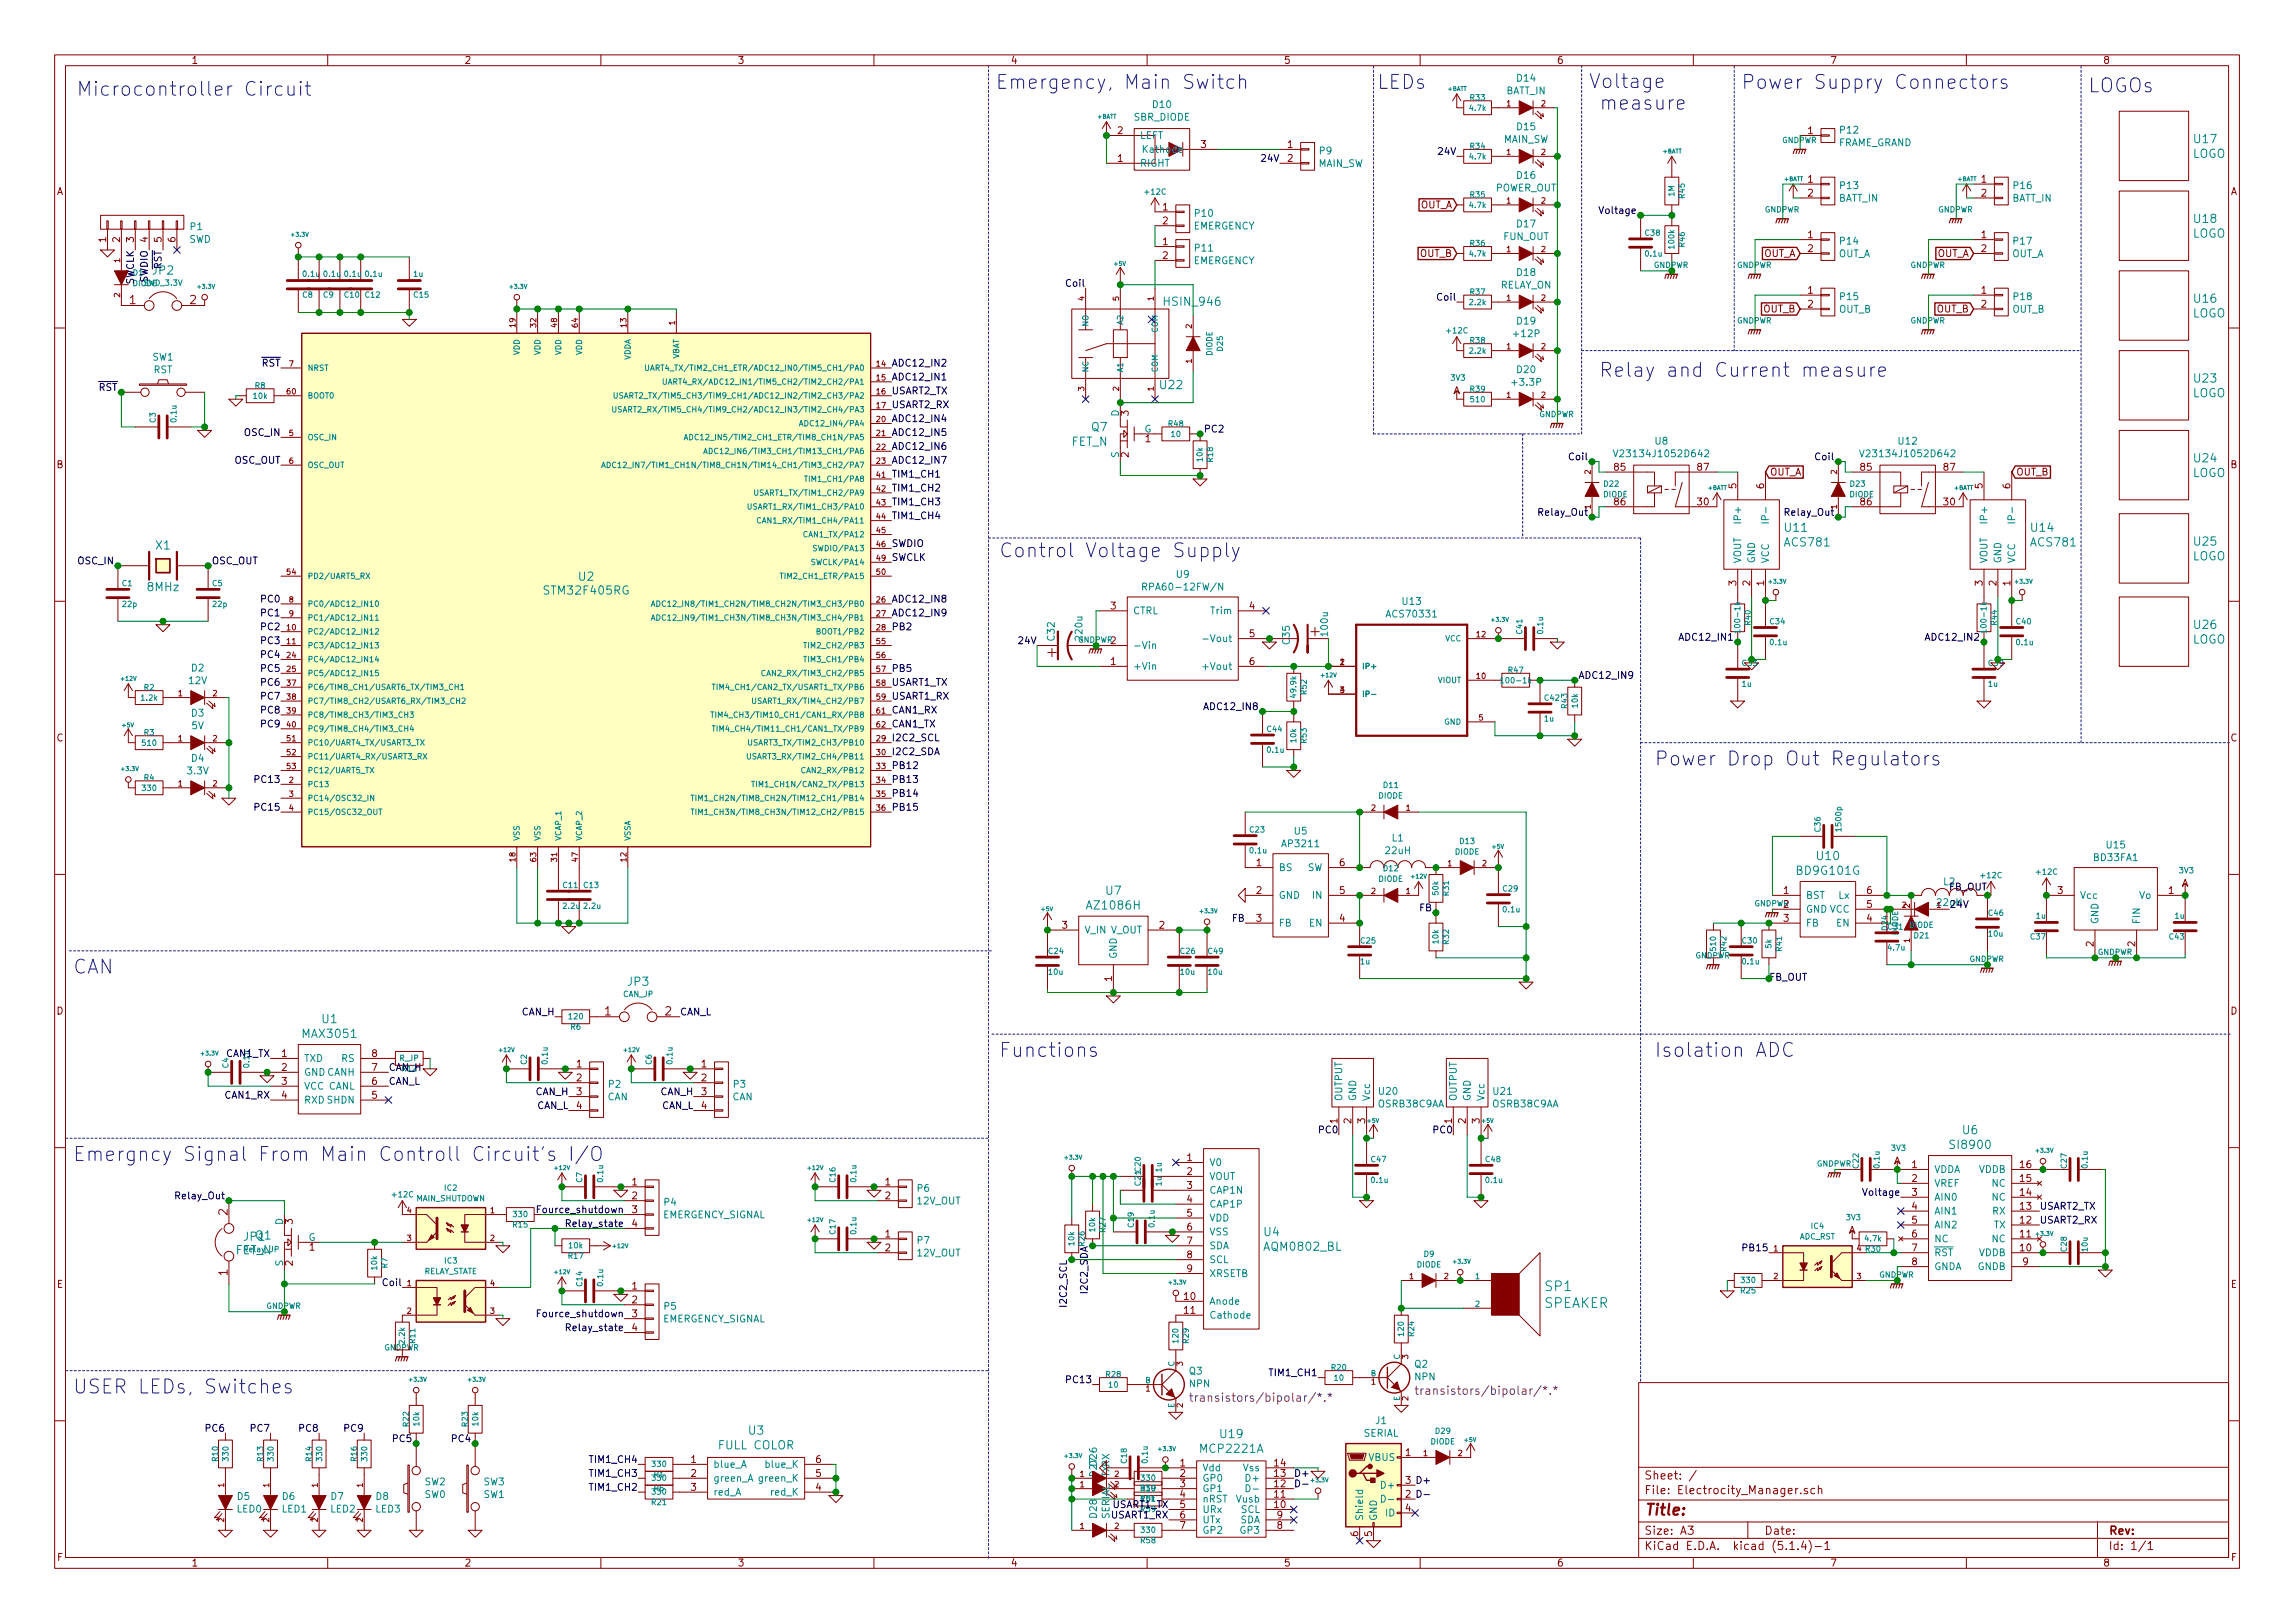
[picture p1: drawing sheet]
<svg xmlns="http://www.w3.org/2000/svg" width="420mm" height="297mm" viewBox="0 0 420 297" stroke-linecap="round" stroke-linejoin="round" font-family="sans-serif">
<defs><g id="words">
<g font-size="3.5" fill="#0000c2">
<text x="14" y="17.6">Microcontroller Circuit</text>
<text x="182.2" y="16.3">Emergency, Main Switch</text>
<text x="252.1" y="16.3">LEDs</text>
<text x="290.8" y="16.1">Voltage</text>
<text x="318.8" y="16.3">Power Suppry Connectors</text>
<text x="382.3" y="16.9">LOGOs</text>
<text x="291.8" y="20.1">measure</text>
<text x="292.7" y="69">Relay and Current measure</text>
<text x="182.9" y="102">Control Voltage Supply</text>
<text x="302.9" y="140.1">Power Drop Out Regulators</text>
<text x="13.3" y="178.2">CAN</text>
<text x="182.9" y="193.5">Functions</text>
<text x="302.9" y="193.5">Isolation ADC</text>
<text x="13.3" y="212.5">Emergncy Signal From Main Controll Circuit's I/O</text>
<text x="13.3" y="255.1">USER LEDs, Switches</text>
</g>
<g font-size="2.8" fill="#840000">
<text x="241.6" y="116.4" transform="rotate(-90 241.6 116.4)">+</text>
<text x="193.5" y="120.2" transform="rotate(-90 193.5 120.2)">+</text>
<text x="301" y="277.3">Title:</text>
</g>
<g font-size="2.5" fill="#008484">
<text x="282.6" y="239.4">SPEAKER</text>
<text x="283" y="236.3">SP1</text>
</g>
<g font-size="2.1" fill="#008484">
<text x="401.3" y="28.9">LOGO</text>
<text x="401.8" y="26.2">U17</text>
<text x="401.8" y="40.8">U18</text>
<text x="401.3" y="43.5">LOGO</text>
<text x="28" y="50.3">JP2</text>
<text x="213.4" y="56">HSIN_946</text>
<text x="401.3" y="58.1">LOGO</text>
<text x="401.8" y="55.4">U16</text>
<text x="212.5" y="71.2">U22</text>
<text x="401.8" y="70">U23</text>
<text x="401.3" y="72.7">LOGO</text>
<text x="196.1" y="81.6">FET_N</text>
<text x="199.9" y="78.9">Q7</text>
<text x="401.3" y="87.3">LOGO</text>
<text x="401.8" y="84.6">U24</text>
<text x="28.5" y="100.6">X1</text>
<text x="326.8" y="97.3">U11</text>
<text x="326.8" y="100">ACS781</text>
<text x="371.9" y="97.3">U14</text>
<text x="371.9" y="100">ACS781</text>
<text x="401.8" y="99.9">U25</text>
<text x="106" y="106.3">U2</text>
<text x="401.3" y="102.6">LOGO</text>
<text x="27.1" y="108.2">8MHz</text>
<text x="99.9" y="108.8">STM32F405RG</text>
<text x="401.3" y="117.8">LOGO</text>
<text x="401.8" y="115.1">U26</text>
<text x="329.1" y="160.1">BD9G101G</text>
<text x="332.7" y="157.4">U10</text>
<text x="199.3" y="166.5">AZ1086H</text>
<text x="202.5" y="163.8">U7</text>
<text x="115" y="180.4">JP3</text>
<text x="55.6" y="190">MAX3051</text>
<text x="59" y="187.3">U1</text>
<text x="359.3" y="207.6">U6</text>
<text x="357.3" y="210.3">SI8900</text>
<text x="44.7" y="227.1">JP1</text>
<text x="46.8" y="226.9">Q1</text>
<text x="231.4" y="226.2">U4</text>
<text x="231.6" y="228.9">AQM0802_BL</text>
<text x="137.1" y="262.6">U3</text>
<text x="223.5" y="263.2">U19</text>
<text x="131.6" y="265.3">FULL COLOR</text>
<text x="219.9" y="265.9">MCP2221A</text>
</g>
<g font-size="2.1" fill="#840000">
<text x="23.7" y="55.7">1</text>
<text x="34.8" y="55.7">2</text>
<text x="110.7" y="185.8">1</text>
<text x="121.8" y="185.8">2</text>
<text x="41.7" y="222.4" transform="rotate(-90 41.7 222.4)">2</text>
<text x="41.7" y="233.5" transform="rotate(-90 41.7 233.5)">1</text>
<text x="301" y="273.5">File: Electrocity_Manager.sch</text>
<text x="301" y="270.8">Sheet: /</text>
<text x="301" y="280.9">Size: A3</text>
<text x="323" y="280.9">Date:</text>
<text x="386" y="280.9">Rev:</text>
<text x="301" y="283.7">KiCad E.D.A. kicad (5.1.4)-1</text>
<text x="386" y="283.7">Id: 1/1</text>
</g>
<g font-size="2.1" fill="#840084">
<text x="220.1" y="256.6">transistors/bipolar/*.*</text>
<text x="261.4" y="255.3">transistors/bipolar/*.*</text>
</g>
<g font-size="1.8" fill="#840000">
<text x="35" y="11.7">1</text>
<text x="85" y="11.7">2</text>
<text x="135" y="11.7">3</text>
<text x="185" y="11.7">4</text>
<text x="235" y="11.7">5</text>
<text x="285" y="11.7">6</text>
<text x="335" y="11.7">7</text>
<text x="385" y="11.7">8</text>
<text x="204.6" y="29.6">1</text>
<text x="204.6" y="24.5">2</text>
<text x="219.9" y="27.1">3</text>
<text x="235.7" y="27.1">1</text>
<text x="235.7" y="29.6">2</text>
<text x="331" y="24.5">1</text>
<text x="10.4" y="35.7">A</text>
<text x="331" y="33.4">1</text>
<text x="331" y="36">2</text>
<text x="362.7" y="33.4">1</text>
<text x="362.7" y="36">2</text>
<text x="408.4" y="35.7">A</text>
<text x="212.9" y="38.5">1</text>
<text x="212.9" y="41.1">2</text>
<text x="259.9" y="38.1">OUT_A</text>
<text x="19.4" y="44.3" transform="rotate(-90 19.4 44.3)">1</text>
<text x="22" y="44.3" transform="rotate(-90 22 44.3)">2</text>
<text x="24.5" y="44.3" transform="rotate(-90 24.5 44.3)">3</text>
<text x="27.1" y="44.3" transform="rotate(-90 27.1 44.3)">4</text>
<text x="29.6" y="44.3" transform="rotate(-90 29.6 44.3)">5</text>
<text x="32.1" y="44.3" transform="rotate(-90 32.1 44.3)">6</text>
<text x="212.9" y="44.9">1</text>
<text x="212.9" y="47.4">2</text>
<text x="259.9" y="47">OUT_B</text>
<text x="322.8" y="47">OUT_A</text>
<text x="331" y="43.6">1</text>
<text x="331" y="46.1">2</text>
<text x="354.5" y="47">OUT_A</text>
<text x="362.7" y="43.6">1</text>
<text x="362.7" y="46.1">2</text>
<text x="331" y="53.8">1</text>
<text x="362.7" y="53.8">1</text>
<text x="322.8" y="57.2">OUT_B</text>
<text x="331" y="56.3">2</text>
<text x="354.5" y="57.2">OUT_B</text>
<text x="362.7" y="56.3">2</text>
<text x="206.6" y="76.1" transform="rotate(-90 206.6 76.1)">3</text>
<text x="206.6" y="83.7" transform="rotate(-90 206.6 83.7)">2</text>
<text x="209.7" y="80.9">1</text>
<text x="10.4" y="85.7">B</text>
<text x="295.6" y="86.1">85</text>
<text x="310.8" y="86.1">87</text>
<text x="317.9" y="89.4" transform="rotate(-90 317.9 89.4)">5</text>
<text x="323" y="89.4" transform="rotate(-90 323 89.4)">6</text>
<text x="324" y="87">OUT_A</text>
<text x="340.7" y="86.1">85</text>
<text x="355.9" y="86.1">87</text>
<text x="363" y="89.4" transform="rotate(-90 363 89.4)">5</text>
<text x="368" y="89.4" transform="rotate(-90 368 89.4)">6</text>
<text x="369.1" y="87">OUT_B</text>
<text x="408.4" y="85.7">B</text>
<text x="295.6" y="92.5">86</text>
<text x="310.8" y="92.5">30</text>
<text x="340.7" y="92.5">86</text>
<text x="355.9" y="92.5">30</text>
<text x="317.9" y="107.2" transform="rotate(-90 317.9 107.2)">3</text>
<text x="320.4" y="107.2" transform="rotate(-90 320.4 107.2)">2</text>
<text x="323" y="107.2" transform="rotate(-90 323 107.2)">1</text>
<text x="363" y="107.2" transform="rotate(-90 363 107.2)">3</text>
<text x="365.5" y="107.2" transform="rotate(-90 365.5 107.2)">2</text>
<text x="368" y="107.2" transform="rotate(-90 368 107.2)">1</text>
<text x="203.4" y="111.5">3</text>
<text x="228.8" y="111.5">4</text>
<text x="228.8" y="116.6">5</text>
<text x="203.4" y="121.7">1</text>
<text x="228.8" y="121.7">6</text>
<text x="10.4" y="135.7">C</text>
<text x="408.4" y="135.7">C</text>
<text x="230" y="158.5">1</text>
<text x="245.3" y="158.5">6</text>
<text x="230" y="163.6">2</text>
<text x="245.3" y="163.6">5</text>
<text x="326.5" y="163.6">1</text>
<text x="326.5" y="166.2">2</text>
<text x="341.8" y="166.2">5</text>
<text x="341.8" y="163.6">6</text>
<text x="376.7" y="163.6">3</text>
<text x="397" y="163.6">1</text>
<text x="194.5" y="170">3</text>
<text x="212.2" y="170">2</text>
<text x="230" y="168.7">3</text>
<text x="245.3" y="168.7">4</text>
<text x="326.5" y="168.7">3</text>
<text x="341.8" y="168.7">4</text>
<text x="383.3" y="173.2" transform="rotate(-90 383.3 173.2)">2</text>
<text x="390.9" y="173.2" transform="rotate(-90 390.9 173.2)">2</text>
<text x="203.6" y="179.6" transform="rotate(-90 203.6 179.6)">1</text>
<text x="10.4" y="185.7">D</text>
<text x="408.4" y="185.7">D</text>
<text x="51.6" y="193.5">1</text>
<text x="51.6" y="196">2</text>
<text x="68.1" y="196">7</text>
<text x="68.1" y="193.5">8</text>
<text x="105.6" y="195.4">1</text>
<text x="105.6" y="197.9">2</text>
<text x="128.4" y="195.4">1</text>
<text x="128.4" y="197.9">2</text>
<text x="51.6" y="198.5">3</text>
<text x="51.6" y="201.1">4</text>
<text x="68.1" y="201.1">5</text>
<text x="68.1" y="198.5">6</text>
<text x="105.6" y="200.4">3</text>
<text x="105.6" y="203">4</text>
<text x="128.4" y="200.4">3</text>
<text x="128.4" y="203">4</text>
<text x="244.9" y="205.6" transform="rotate(-90 244.9 205.6)">1</text>
<text x="247.4" y="205.6" transform="rotate(-90 247.4 205.6)">2</text>
<text x="249.9" y="205.6" transform="rotate(-90 249.9 205.6)">3</text>
<text x="265.8" y="205.6" transform="rotate(-90 265.8 205.6)">1</text>
<text x="268.4" y="205.6" transform="rotate(-90 268.4 205.6)">2</text>
<text x="270.9" y="205.6" transform="rotate(-90 270.9 205.6)">3</text>
<text x="217.3" y="212.5">1</text>
<text x="217.3" y="215">2</text>
<text x="350" y="213.8">1</text>
<text x="369.9" y="213.8">16</text>
<text x="115.7" y="217">1</text>
<text x="115.7" y="219.5">2</text>
<text x="162.1" y="217">1</text>
<text x="162.1" y="219.5">2</text>
<text x="217.3" y="217.6">3</text>
<text x="217.3" y="220.1">4</text>
<text x="350" y="216.3">2</text>
<text x="350" y="218.9">3</text>
<text x="350" y="221.4">4</text>
<text x="369.9" y="221.4">13</text>
<text x="369.9" y="218.9">14</text>
<text x="369.9" y="216.3">15</text>
<text x="53.6" y="224" transform="rotate(-90 53.6 224)">3</text>
<text x="115.7" y="222">3</text>
<text x="115.7" y="224.6">4</text>
<text x="162.1" y="226.5">1</text>
<text x="217.3" y="222.7">5</text>
<text x="217.3" y="225.2">6</text>
<text x="217.3" y="227.7">7</text>
<text x="350" y="223.9">5</text>
<text x="350" y="226.5">6</text>
<text x="369.9" y="226.5">11</text>
<text x="369.9" y="223.9">12</text>
<text x="53.6" y="231.7" transform="rotate(-90 53.6 231.7)">2</text>
<text x="56.7" y="228.9">1</text>
<text x="162.1" y="229">2</text>
<text x="217.3" y="230.3">8</text>
<text x="217.3" y="232.8">9</text>
<text x="350" y="229">7</text>
<text x="350" y="231.6">8</text>
<text x="369.9" y="229">10</text>
<text x="370.4" y="231.6">9</text>
<text x="10.4" y="235.7">E</text>
<text x="115.7" y="236">1</text>
<text x="115.7" y="238.5">2</text>
<text x="216.8" y="237.9">10</text>
<text x="408.4" y="235.7">E</text>
<text x="115.7" y="241.1">3</text>
<text x="115.7" y="243.6">4</text>
<text x="216.8" y="240.4">11</text>
<text x="126.5" y="267.8">1</text>
<text x="149.4" y="267.8">6</text>
<text x="216.1" y="268.4">1</text>
<text x="233.3" y="268.4">14</text>
<text x="257.3" y="266.5">1</text>
<text x="126.5" y="270.3">2</text>
<text x="126.5" y="272.8">3</text>
<text x="149.4" y="272.8">4</text>
<text x="149.4" y="270.3">5</text>
<text x="216.1" y="270.3">2</text>
<text x="216.1" y="272.2">3</text>
<text x="216.1" y="274.1">4</text>
<text x="233.3" y="274.1">11</text>
<text x="233.3" y="272.2">12</text>
<text x="233.3" y="270.3">13</text>
<text x="216.1" y="276">5</text>
<text x="216.1" y="277.9">6</text>
<text x="216.1" y="279.8">7</text>
<text x="233.3" y="276">10</text>
<text x="233.8" y="279.8">8</text>
<text x="233.8" y="277.9">9</text>
<text x="248.7" y="281.2" transform="rotate(-90 248.7 281.2)">6</text>
<text x="251.2" y="281.2" transform="rotate(-90 251.2 281.2)">5</text>
<text x="257.3" y="276.6">4</text>
<text x="10.5" y="285.7">F</text>
<text x="35" y="286.7">1</text>
<text x="85" y="286.7">2</text>
<text x="135" y="286.7">3</text>
<text x="185" y="286.7">4</text>
<text x="235" y="286.7">5</text>
<text x="285" y="286.7">6</text>
<text x="335" y="286.7">7</text>
<text x="385" y="286.7">8</text>
<text x="408.5" y="285.7">F</text>
</g>
<g font-size="1.8" fill="#008484">
<text x="275.7" y="17.3">BATT_IN</text>
<text x="277.8" y="14.9">D14</text>
<text x="207.6" y="22.1">SBR_DIODE</text>
<text x="211.1" y="19.8">D10</text>
<text x="277.8" y="23.8">D15</text>
<text x="208.7" y="25.4">LEFT</text>
<text x="209.7" y="28">Kathode</text>
<text x="241.6" y="28.3">P9</text>
<text x="275.2" y="26.1">MAIN_SW</text>
<text x="336.4" y="26.8">FRAME_GRAND</text>
<text x="337" y="24.4">P12</text>
<text x="208.7" y="30.5">RIGHT</text>
<text x="241.3" y="30.6">MAIN_SW</text>
<text x="273.7" y="35">POWER_OUT</text>
<text x="277.8" y="32.7">D16</text>
<text x="337" y="34.6">P13</text>
<text x="368.7" y="34.6">P16</text>
<text x="218.4" y="42">EMERGENCY</text>
<text x="218.8" y="39.7">P10</text>
<text x="277.8" y="41.6">D17</text>
<text x="336.5" y="36.9">BATT_IN</text>
<text x="368.3" y="36.9">BATT_IN</text>
<text x="34.6" y="44.4">SWD</text>
<text x="34.9" y="42.1">P1</text>
<text x="218.8" y="46">P11</text>
<text x="275.2" y="43.9">FUN_OUT</text>
<text x="336.5" y="47.1">OUT_A</text>
<text x="336.9" y="44.8">P14</text>
<text x="368.3" y="47.1">OUT_A</text>
<text x="368.7" y="44.8">P17</text>
<text x="218.4" y="48.3">EMERGENCY</text>
<text x="274.6" y="52.8">RELAY_ON</text>
<text x="277.8" y="50.5">D18</text>
<text x="277.8" y="59.4">D19</text>
<text x="336.6" y="57.2">OUT_B</text>
<text x="337" y="54.9">P15</text>
<text x="368.4" y="57.2">OUT_B</text>
<text x="368.7" y="54.9">P18</text>
<text x="277.3" y="61.7">+12P</text>
<text x="27.9" y="66">SW1</text>
<text x="28.1" y="68.3">RST</text>
<text x="277.1" y="70.6">+3.3P</text>
<text x="277.8" y="68.3">D20</text>
<text x="204.9" y="76.2" transform="rotate(-90 204.9 76.2)">D</text>
<text x="204.9" y="83.8" transform="rotate(-90 204.9 83.8)">S</text>
<text x="209.5" y="79.2">G</text>
<text x="296.5" y="83.7">V23134J1052D642</text>
<text x="303" y="81.4">U8</text>
<text x="341.6" y="83.7">V23134J1052D642</text>
<text x="347.6" y="81.4">U12</text>
<text x="318.8" y="95.2" transform="rotate(-90 318.8 95.2)">IP+</text>
<text x="323.8" y="94.8" transform="rotate(-90 323.8 94.8)">IP-</text>
<text x="363.9" y="95.2" transform="rotate(-90 363.9 95.2)">IP+</text>
<text x="368.9" y="94.8" transform="rotate(-90 368.9 94.8)">IP-</text>
<text x="215.4" y="105.8">U9</text>
<text x="318.8" y="103.2" transform="rotate(-90 318.8 103.2)">VOUT</text>
<text x="321.3" y="103.2" transform="rotate(-90 321.3 103.2)">GND</text>
<text x="323.8" y="103.2" transform="rotate(-90 323.8 103.2)">VCC</text>
<text x="363.9" y="103.2" transform="rotate(-90 363.9 103.2)">VOUT</text>
<text x="366.4" y="103.2" transform="rotate(-90 366.4 103.2)">GND</text>
<text x="368.9" y="103.2" transform="rotate(-90 368.9 103.2)">VCC</text>
<text x="207.4" y="112.4">CTRL</text>
<text x="210.2" y="108.1">RPA60-12FW/N</text>
<text x="221.8" y="112.4">Trim</text>
<text x="254.1" y="113">ACS70331</text>
<text x="256.8" y="110.7">U13</text>
<text x="193.1" y="117.2" transform="rotate(-90 193.1 117.2)">C32</text>
<text x="198.2" y="117.1" transform="rotate(-90 198.2 117.1)">220u</text>
<text x="203.4" y="117.9">2</text>
<text x="207.4" y="118.8">-Vin</text>
<text x="221.2" y="117.5">-Vout</text>
<text x="236.1" y="117.9" transform="rotate(-90 236.1 117.9)">C35</text>
<text x="243.1" y="116.3" transform="rotate(-90 243.1 116.3)">100u</text>
<text x="34.6" y="125.2">12V</text>
<text x="35.1" y="122.9">D2</text>
<text x="207.4" y="122.6">+Vin</text>
<text x="220.7" y="122.6">+Vout</text>
<text x="35.1" y="131.2">D3</text>
<text x="35.1" y="133.5">5V</text>
<text x="34.4" y="141.7">3.3V</text>
<text x="35.1" y="139.4">D4</text>
<text x="234.9" y="155.1">AP3211</text>
<text x="237" y="152.7">U5</text>
<text x="254.9" y="154">L1</text>
<text x="385.7" y="155.3">U15</text>
<text x="234.1" y="159.4">BS</text>
<text x="239.3" y="159.4">SW</text>
<text x="253.7" y="156.3">22uH</text>
<text x="383.4" y="157.6">BD33FA1</text>
<text x="234.1" y="164.5">GND</text>
<text x="240.4" y="164.5">IN</text>
<text x="330.6" y="164.5">BST</text>
<text x="330.6" y="167">GND VCC</text>
<text x="336.7" y="164.5">Lx</text>
<text x="380.7" y="164.5">Vcc</text>
<text x="391.7" y="164.5">Vo</text>
<text x="198.5" y="170.9">V_IN V_OUT</text>
<text x="234.1" y="169.6">FB</text>
<text x="239.7" y="169.6">EN</text>
<text x="330.6" y="169.6">FB</text>
<text x="336.2" y="169.6">EN</text>
<text x="384.2" y="169.2" transform="rotate(-90 384.2 169.2)">GND</text>
<text x="391.8" y="169.2" transform="rotate(-90 391.8 169.2)">FIN</text>
<text x="204.5" y="175.6" transform="rotate(-90 204.5 175.6)">GND</text>
<text x="55.6" y="194.3">TXD</text>
<text x="55.6" y="196.9">GND CANH</text>
<text x="62.6" y="194.3">RS</text>
<text x="55.6" y="199.4">VCC CANL</text>
<text x="55.6" y="202">RXD SHDN</text>
<text x="111.2" y="201.4">CAN</text>
<text x="111.5" y="199.1">P2</text>
<text x="134.1" y="201.4">CAN</text>
<text x="134.3" y="199.1">P3</text>
<text x="245.7" y="201.6" transform="rotate(-90 245.7 201.6)">OUTPUT</text>
<text x="248.3" y="201.6" transform="rotate(-90 248.3 201.6)">GND</text>
<text x="250.8" y="201.6" transform="rotate(-90 250.8 201.6)">Vcc</text>
<text x="252.4" y="202.7">OSRB38C9AA</text>
<text x="252.5" y="200.4">U20</text>
<text x="266.7" y="201.6" transform="rotate(-90 266.7 201.6)">OUTPUT</text>
<text x="269.2" y="201.6" transform="rotate(-90 269.2 201.6)">GND</text>
<text x="271.8" y="201.6" transform="rotate(-90 271.8 201.6)">Vcc</text>
<text x="273.3" y="202.7">OSRB38C9AA</text>
<text x="273.5" y="200.4">U21</text>
<text x="221.4" y="213.4">V0</text>
<text x="221.4" y="215.9">VOUT</text>
<text x="354.1" y="214.7">VDDA</text>
<text x="362.3" y="214.7">VDDB</text>
<text x="121.6" y="220.7">P4</text>
<text x="167.9" y="220.4">12V_OUT</text>
<text x="168" y="218.1">P6</text>
<text x="221.4" y="218.5">CAP1N</text>
<text x="221.4" y="221">CAP1P</text>
<text x="354.1" y="217.2">VREF</text>
<text x="354.1" y="219.7">AIN0</text>
<text x="364.7" y="219.7">NC</text>
<text x="364.7" y="217.2">NC</text>
<text x="51.8" y="224.2" transform="rotate(-90 51.8 224.2)">D</text>
<text x="56.5" y="227.1">G</text>
<text x="121.2" y="223">EMERGENCY_SIGNAL</text>
<text x="168" y="227.6">P7</text>
<text x="221.4" y="223.6">VDD</text>
<text x="221.4" y="226.1">VSS</text>
<text x="354.1" y="222.3">AIN1</text>
<text x="354.1" y="224.8">AIN2</text>
<text x="354.1" y="227.4">NC</text>
<text x="364.7" y="227.4">NC</text>
<text x="364.8" y="222.3">RX</text>
<text x="365" y="224.8">TX</text>
<text x="51.8" y="231.8" transform="rotate(-90 51.8 231.8)">S</text>
<text x="167.9" y="230">12V_OUT</text>
<text x="221.4" y="228.6">SDA</text>
<text x="221.4" y="231.2">SCL</text>
<text x="221.4" y="233.7">XRSETB</text>
<text x="354.1" y="229.9">RST</text>
<text x="354.1" y="232.4">GNDA</text>
<text x="362.1" y="232.4">GNDB</text>
<text x="362.3" y="229.9">VDDB</text>
<text x="121.6" y="239.7">P5</text>
<text x="221.4" y="238.8">Anode</text>
<text x="121.2" y="242">EMERGENCY_SIGNAL</text>
<text x="221.4" y="241.3">Cathode</text>
<text x="217.8" y="251.6">Q3</text>
<text x="259" y="250.3">Q2</text>
<text x="217.8" y="253.9">NPN</text>
<text x="259" y="252.6">NPN</text>
<text x="249.6" y="263">SERIAL</text>
<text x="251.9" y="260.6">J1</text>
<text x="130.6" y="268.6">blue_A</text>
<text x="140.4" y="268.6">blue_K</text>
<text x="200.8" y="268.3" transform="rotate(-90 200.8 268.3)">D26</text>
<text x="203.1" y="268.5" transform="rotate(-90 203.1 268.5)">RX</text>
<text x="220.1" y="269.3">Vdd</text>
<text x="227.6" y="269.3">Vss</text>
<text x="250.6" y="267.4">VBUS</text>
<text x="43.5" y="274.5">D5</text>
<text x="51.7" y="274.5">D6</text>
<text x="60.6" y="274.5">D7</text>
<text x="68.9" y="274.5">D8</text>
<text x="77.8" y="271.8">SW2</text>
<text x="77.8" y="274.2">SW0</text>
<text x="88.6" y="271.8">SW3</text>
<text x="88.6" y="274.2">SW1</text>
<text x="130.6" y="271.2">green_A</text>
<text x="130.6" y="273.7">red_A</text>
<text x="139.2" y="271.2">green_K</text>
<text x="141.3" y="273.7">red_K</text>
<text x="200.8" y="270.2" transform="rotate(-90 200.8 270.2)">D27</text>
<text x="203.1" y="270.4" transform="rotate(-90 203.1 270.4)">TX</text>
<text x="220.1" y="271.2">GP0</text>
<text x="220.1" y="273.1">GP1</text>
<text x="220.1" y="275">nRST</text>
<text x="226.4" y="275">Vusb</text>
<text x="228.4" y="271.2">D+</text>
<text x="253.2" y="272.5">D+</text>
<text x="43.4" y="276.8">LED0</text>
<text x="51.6" y="276.8">LED1</text>
<text x="60.5" y="276.8">LED2</text>
<text x="68.8" y="276.8">LED3</text>
<text x="200.8" y="277.8" transform="rotate(-90 200.8 277.8)">D28</text>
<text x="203.1" y="278.1" transform="rotate(-90 203.1 278.1)">SERIAL</text>
<text x="220.1" y="276.9">URx</text>
<text x="220.1" y="278.8">UTx</text>
<text x="220.1" y="280.7">GP2</text>
<text x="227" y="278.8">SDA</text>
<text x="227.2" y="276.9">SCL</text>
<text x="227.2" y="280.7">GP3</text>
<text x="249.6" y="278.4" transform="rotate(-90 249.6 278.4)">Shield</text>
<text x="252.1" y="278.4" transform="rotate(-90 252.1 278.4)">GND</text>
<text x="253.7" y="277.5">ID</text>
</g>
<g font-size="1.8">
<text x="231.2" y="29.6">24V</text>
<text x="263.6" y="28.4">24V</text>
<text x="293.3" y="39.2">Voltage</text>
<text x="24.5" y="52.2" transform="rotate(-90 24.5 52.2)">SWCLK</text>
<text x="27.1" y="51.8" transform="rotate(-90 27.1 51.8)">SWDIO</text>
<text x="29.6" y="49.3" transform="rotate(-90 29.6 49.3)">RST</text>
<text x="195.4" y="52.5">Coil</text>
<text x="263.3" y="55">Coil</text>
<text x="18.1" y="71.5">RST</text>
<text x="47.9" y="67.1">RST</text>
<text x="163.2" y="69.6">ADC12_IN1</text>
<text x="163.2" y="67.1">ADC12_IN2</text>
<text x="163.2" y="77.3">ADC12_IN4</text>
<text x="163.2" y="74.7">USART2_RX</text>
<text x="163.2" y="72.2">USART2_TX</text>
<text x="44.9" y="79.8">OSC_IN</text>
<text x="163.2" y="82.3">ADC12_IN6</text>
<text x="163.2" y="79.8">ADC12_IN5</text>
<text x="220.3" y="79.2">PC2</text>
<text x="42.9" y="84.9">OSC_OUT</text>
<text x="163.2" y="84.9">ADC12_IN7</text>
<text x="163.2" y="90">TIM1_CH2</text>
<text x="163.2" y="87.4">TIM1_CH1</text>
<text x="287.5" y="84.2">Coil</text>
<text x="332.6" y="84.2">Coil</text>
<text x="163.2" y="95">TIM1_CH4</text>
<text x="163.2" y="92.5">TIM1_CH3</text>
<text x="282.1" y="94.4">Relay_Out</text>
<text x="327.2" y="94.4">Relay_Out</text>
<text x="163.2" y="100.1">SWDIO</text>
<text x="14.4" y="103.3">OSC_IN</text>
<text x="38.7" y="103.3">OSC_OUT</text>
<text x="163.2" y="102.7">SWCLK</text>
<text x="48" y="112.8">PC1</text>
<text x="48" y="110.3">PC0</text>
<text x="163.2" y="112.8">ADC12_IN9</text>
<text x="163.2" y="110.3">ADC12_IN8</text>
<text x="48" y="117.9">PC3</text>
<text x="48" y="115.4">PC2</text>
<text x="163.2" y="115.4">PB2</text>
<text x="186.7" y="117.9">24V</text>
<text x="308" y="117.3">ADC12_IN1</text>
<text x="353.1" y="117.3">ADC12_IN2</text>
<text x="48" y="125.5">PC6</text>
<text x="48" y="123">PC5</text>
<text x="48" y="120.4">PC4</text>
<text x="163.2" y="123">PB5</text>
<text x="163.2" y="125.5">USART1_TX</text>
<text x="288.9" y="124.2">ADC12_IN9</text>
<text x="48" y="128.1">PC7</text>
<text x="48" y="130.6">PC8</text>
<text x="163.2" y="130.6">CAN1_RX</text>
<text x="163.2" y="128.1">USART1_RX</text>
<text x="221" y="130">ADC12_IN8</text>
<text x="48" y="133.1">PC9</text>
<text x="163.2" y="135.7">I2C2_SCL</text>
<text x="163.2" y="133.1">CAN1_TX</text>
<text x="47" y="143.3">PC13</text>
<text x="163.2" y="143.3">PB13</text>
<text x="163.2" y="138.2">I2C2_SDA</text>
<text x="163.2" y="140.8">PB12</text>
<text x="47" y="148.4">PC15</text>
<text x="163.2" y="148.4">PB15</text>
<text x="163.2" y="145.8">PB14</text>
<text x="259.9" y="166.8">FB</text>
<text x="355.9" y="162">L2</text>
<text x="356.8" y="163">FB_OUT</text>
<text x="356.9" y="166.2">24V</text>
<text x="225.6" y="168.7">FB</text>
<text x="323.8" y="179.5">FB_OUT</text>
<text x="95.5" y="185.8">CAN_H</text>
<text x="124.5" y="185.8">CAN_L</text>
<text x="41.5" y="193.5">CAN1_TX</text>
<text x="71.1" y="196">CAN_H</text>
<text x="41.3" y="201.1">CAN1_RX</text>
<text x="71.1" y="198.5">CAN_L</text>
<text x="98" y="200.4">CAN_H</text>
<text x="98.2" y="203">CAN_L</text>
<text x="120.9" y="200.4">CAN_H</text>
<text x="121.1" y="203">CAN_L</text>
<text x="241.7" y="207.4">PC0</text>
<text x="262.6" y="207.4">PC0</text>
<text x="32.5" y="219.5">Relay_Out</text>
<text x="341.6" y="218.9">Voltage</text>
<text x="373.4" y="221.4">USART2_TX</text>
<text x="99.1" y="222">Fource_shutdown</text>
<text x="104.5" y="224.6">Relay_state</text>
<text x="373.4" y="223.9">USART2_RX</text>
<text x="319.4" y="229">PB15</text>
<text x="70.3" y="235.4">Coil</text>
<text x="195.3" y="238.8" transform="rotate(-90 195.3 238.8)">I2C2_SCL</text>
<text x="199.1" y="236.5" transform="rotate(-90 199.1 236.5)">I2C2_SDA</text>
<text x="99.1" y="241.1">Fource_shutdown</text>
<text x="104.5" y="243.6">Relay_state</text>
<text x="232.7" y="251.9">TIM1_CH1</text>
<text x="195.6" y="253.1">PC13</text>
<text x="37.8" y="262">PC6</text>
<text x="46.1" y="262">PC7</text>
<text x="55" y="262">PC8</text>
<text x="63.2" y="262">PC9</text>
<text x="72.1" y="263.9">PC5</text>
<text x="82.9" y="263.9">PC4</text>
<text x="108.3" y="267.8">TIM1_CH4</text>
<text x="108.3" y="272.8">TIM1_CH2</text>
<text x="108.3" y="270.3">TIM1_CH3</text>
<text x="236.9" y="270.3">D+</text>
<text x="257.3" y="274.1">2 D-</text>
<text x="257.3" y="271.6">3 D+</text>
<text x="203.5" y="277.9">USART1_RX</text>
<text x="203.7" y="276">USART1_TX</text>
</g>
<g font-size="1.4" fill="#008484">
<text x="269.1" y="20.3">4.7k</text>
<text x="269.2" y="18.4">R33</text>
<text x="269.1" y="29.2">4.7k</text>
<text x="269.2" y="27.3">R34</text>
<text x="326.2" y="26.2">GNDPWR</text>
<text x="209.8" y="35.6">+12C</text>
<text x="306.5" y="35.9" transform="rotate(-90 306.5 35.9)">1M</text>
<text x="269.1" y="38.1">4.7k</text>
<text x="269.2" y="36.2">R35</text>
<text x="308.4" y="36.3" transform="rotate(-90 308.4 36.3)">R45</text>
<text x="323" y="38.9">GNDPWR</text>
<text x="354.8" y="38.9">GNDPWR</text>
<text x="269.1" y="47">4.7k</text>
<text x="269.2" y="45">R36</text>
<text x="301.2" y="43.1">C38</text>
<text x="301.3" y="47">0.1u</text>
<text x="306.5" y="45.4" transform="rotate(-90 306.5 45.4)">100k</text>
<text x="308.4" y="45.1" transform="rotate(-90 308.4 45.1)">R46</text>
<text x="24.3" y="52.4">DIODE</text>
<text x="24.4" y="50.4">D1</text>
<text x="26.3" y="52.3">SWD_3.3V</text>
<text x="55.6" y="50.7">0.1u</text>
<text x="59.4" y="50.7">0.1u</text>
<text x="63.2" y="50.7">0.1u</text>
<text x="67" y="50.7">0.1u</text>
<text x="75.8" y="50.7">1u</text>
<text x="269.2" y="53.9">R37</text>
<text x="302.7" y="49">GNDPWR</text>
<text x="318" y="49">GNDPWR</text>
<text x="349.7" y="49">GNDPWR</text>
<text x="55.4" y="54.5">C8</text>
<text x="59.2" y="54.5">C9</text>
<text x="63.1" y="54.5">C10</text>
<text x="66.9" y="54.5">C12</text>
<text x="75.8" y="54.5">C15</text>
<text x="199.3" y="59.7" transform="rotate(-90 199.3 59.7)">NO</text>
<text x="205.6" y="59.4" transform="rotate(-90 205.6 59.4)">A2</text>
<text x="269.1" y="55.8">2.2k</text>
<text x="318" y="59.2">GNDPWR</text>
<text x="349.7" y="59.2">GNDPWR</text>
<text x="95.1" y="65" transform="rotate(-90 95.1 65)">VDD</text>
<text x="98.9" y="65" transform="rotate(-90 98.9 65)">VDD</text>
<text x="102.7" y="65" transform="rotate(-90 102.7 65)">VDD</text>
<text x="106.6" y="65" transform="rotate(-90 106.6 65)">VDD</text>
<text x="124.3" y="65.9" transform="rotate(-90 124.3 65.9)">VBAT</text>
<text x="212" y="60.9" transform="rotate(-90 212 60.9)">COM</text>
<text x="221.9" y="65.1" transform="rotate(-90 221.9 65.1)">DIODE</text>
<text x="223.9" y="64.2" transform="rotate(-90 223.9 64.2)">D25</text>
<text x="265" y="61">+12C</text>
<text x="269.1" y="64.7">2.2k</text>
<text x="269.2" y="62.8">R38</text>
<text x="46.7" y="71.1">R8</text>
<text x="56.3" y="67.9">NRST</text>
<text x="115.4" y="66" transform="rotate(-90 115.4 66)">VDDA</text>
<text x="121.8" y="67.9">UART4_TX/TIM2_CH1_ETR/ADC12_IN0/TIM5_CH1/PA0</text>
<text x="125.3" y="70.4">UART4_RX/ADC12_IN1/TIM5_CH2/TIM2_CH2/PA1</text>
<text x="199.3" y="68.2" transform="rotate(-90 199.3 68.2)">NC</text>
<text x="205.6" y="68.2" transform="rotate(-90 205.6 68.2)">A1</text>
<text x="212" y="68.2" transform="rotate(-90 212 68.2)">COM</text>
<text x="265.7" y="69.7">3V3</text>
<text x="269.2" y="71.7">R39</text>
<text x="28.5" y="77.3" transform="rotate(-90 28.5 77.3)">C3</text>
<text x="32.3" y="77.2" transform="rotate(-90 32.3 77.2)">0.1u</text>
<text x="46.5" y="73">10k</text>
<text x="56.3" y="72.9">BOOT0</text>
<text x="117.1" y="75.5">USART2_RX/TIM5_CH4/TIM9_CH2/ADC12_IN3/TIM2_CH4/PA3</text>
<text x="117.2" y="72.9">USART2_TX/TIM5_CH3/TIM9_CH1/ADC12_IN2/TIM2_CH3/PA2</text>
<text x="269.3" y="73.6">510</text>
<text x="281.8" y="76.3">GNDPWR</text>
<text x="56.3" y="80.6">OSC_IN</text>
<text x="128.5" y="80.6">ADC12_IN5/TIM2_CH1_ETR/TIM8_CH1N/PA5</text>
<text x="132.3" y="83.1">ADC12_IN6/TIM3_CH1/TIM13_CH1/PA6</text>
<text x="147.6" y="78">ADC12_IN4/PA4</text>
<text x="214" y="78.1">R48</text>
<text x="214.5" y="80">10</text>
<text x="56.3" y="85.6">OSC_OUT</text>
<text x="115.8" y="85.6">ADC12_IN7/TIM1_CH1N/TIM8_CH1N/TIM14_CH1/TIM3_CH2/PA7</text>
<text x="148.4" y="88.2">TIM1_CH1/PA8</text>
<text x="220.2" y="84.4" transform="rotate(-90 220.2 84.4)">10k</text>
<text x="222.1" y="84.5" transform="rotate(-90 222.1 84.5)">R18</text>
<text x="293.7" y="89.1">D22</text>
<text x="338.8" y="89.1">D23</text>
<text x="138.8" y="93.3">USART1_RX/TIM1_CH3/PA10</text>
<text x="139.7" y="90.7">USART1_TX/TIM1_CH2/PA9</text>
<text x="140.6" y="95.8">CAN1_RX/TIM1_CH4/PA11</text>
<text x="293.5" y="91">DIODE</text>
<text x="338.6" y="91">DIODE</text>
<text x="148" y="98.3">CAN1_TX/PA12</text>
<text x="149.6" y="100.9">SWDIO/PA13</text>
<text x="22.4" y="107.3">C1</text>
<text x="38.9" y="107.3">C5</text>
<text x="56.3" y="106">PD2/UART5_RX</text>
<text x="144" y="106">TIM2_CH1_ETR/PA15</text>
<text x="149.3" y="103.4">SWCLK/PA14</text>
<text x="22.5" y="111.1">22p</text>
<text x="39" y="111.1">22p</text>
<text x="56.3" y="111">PC0/ADC12_IN10</text>
<text x="56.3" y="113.6">PC1/ADC12_IN11</text>
<text x="123.9" y="111">ADC12_IN8/TIM1_CH2N/TIM8_CH2N/TIM3_CH3/PB0</text>
<text x="123.9" y="113.6">ADC12_IN9/TIM1_CH3N/TIM8_CH3N/TIM3_CH4/PB1</text>
<text x="56.3" y="116.1">PC2/ADC12_IN12</text>
<text x="56.3" y="118.7">PC3/ADC12_IN13</text>
<text x="148.4" y="118.7">TIM2_CH2/PB3</text>
<text x="150.3" y="116.1">BOOT1/PB2</text>
<text x="197.3" y="117.6">GNDPWR</text>
<text x="264.6" y="117.4">VCC</text>
<text x="278.7" y="116" transform="rotate(-90 278.7 116)">C41</text>
<text x="282.5" y="115.9" transform="rotate(-90 282.5 115.9)">0.1u</text>
<text x="318.6" y="115.3" transform="rotate(-90 318.6 115.3)">100-1k</text>
<text x="320.5" y="114.4" transform="rotate(-90 320.5 114.4)">R40</text>
<text x="324.1" y="114.3">C34</text>
<text x="324.2" y="118.1">0.1u</text>
<text x="363.7" y="115.3" transform="rotate(-90 363.7 115.3)">100-1k</text>
<text x="365.6" y="114.4" transform="rotate(-90 365.6 114.4)">R44</text>
<text x="369.2" y="114.3">C40</text>
<text x="369.3" y="118.1">0.1u</text>
<text x="56.3" y="121.2">PC4/ADC12_IN14</text>
<text x="56.3" y="123.7">PC5/ADC12_IN15</text>
<text x="141.4" y="123.7">CAN2_RX/TIM3_CH2/PB5</text>
<text x="148.4" y="121.2">TIM3_CH1/PB4</text>
<text x="249.3" y="122.5">IP+</text>
<text x="263.3" y="125">VIOUT</text>
<text x="275.3" y="125.1">100-1k</text>
<text x="276.2" y="123.2">R47</text>
<text x="319" y="125.7">1u</text>
<text x="364.1" y="125.7">1u</text>
<text x="25.9" y="128.2">1.2k</text>
<text x="26.4" y="126.3">R2</text>
<text x="56.3" y="126.3">PC6/TIM8_CH1/USART6_TX/TIM3_CH1</text>
<text x="56.3" y="128.8">PC7/TIM8_CH2/USART6_RX/TIM3_CH2</text>
<text x="56.3" y="131.4">PC8/TIM8_CH3/TIM3_CH3</text>
<text x="132.9" y="126.3">TIM4_CH1/CAN2_TX/USART1_TX/PB6</text>
<text x="133.4" y="131.4">TIM4_CH3/TIM10_CH1/CAN1_RX/PB8</text>
<text x="139.6" y="128.8">USART1_RX/TIM4_CH2/PB7</text>
<text x="237.3" y="127.5" transform="rotate(-90 237.3 127.5)">49.9k</text>
<text x="239.2" y="127.1" transform="rotate(-90 239.2 127.1)">R52</text>
<text x="249.3" y="127.5">IP-</text>
<text x="282.8" y="128.2">C42</text>
<text x="286.9" y="129.6" transform="rotate(-90 286.9 129.6)">R43</text>
<text x="288.8" y="129.4" transform="rotate(-90 288.8 129.4)">10k</text>
<text x="26.1" y="136.5">510</text>
<text x="26.4" y="134.6">R3</text>
<text x="56.3" y="133.9">PC9/TIM8_CH4/TIM3_CH4</text>
<text x="56.3" y="136.4">PC10/UART4_TX/USART3_TX</text>
<text x="133.5" y="133.9">TIM4_CH4/TIM11_CH1/CAN1_TX/PB9</text>
<text x="138.9" y="136.4">USART3_TX/TIM2_CH3/PB10</text>
<text x="232" y="133.9">C44</text>
<text x="232.1" y="137.8">0.1u</text>
<text x="237.3" y="135.8" transform="rotate(-90 237.3 135.8)">10k</text>
<text x="239.2" y="136" transform="rotate(-90 239.2 136)">R53</text>
<text x="264.4" y="132.6">GND</text>
<text x="282.8" y="132">1u</text>
<text x="26.4" y="142.8">R4</text>
<text x="56.3" y="139">PC11/UART4_RX/USART3_RX</text>
<text x="56.3" y="141.5">PC12/UART5_TX</text>
<text x="138.8" y="139">USART3_RX/TIM2_CH4/PB11</text>
<text x="147.8" y="141.5">CAN2_RX/PB12</text>
<text x="26.1" y="144.7">330</text>
<text x="56.3" y="144.1">PC13</text>
<text x="56.3" y="146.6">PC14/OSC32_IN</text>
<text x="56.3" y="149.1">PC15/OSC32_OUT</text>
<text x="130.3" y="146.6">TIM1_CH2N/TIM8_CH2N/TIM12_CH1/PB14</text>
<text x="130.3" y="149.1">TIM1_CH3N/TIM8_CH3N/TIM12_CH2/PB15</text>
<text x="139.7" y="144.1">TIM1_CH1N/CAN2_TX/PB13</text>
<text x="252.4" y="146.1">DIODE</text>
<text x="253.3" y="144.2">D11</text>
<text x="95.1" y="154" transform="rotate(-90 95.1 154)">VSS</text>
<text x="98.9" y="154" transform="rotate(-90 98.9 154)">VSS</text>
<text x="102.7" y="154" transform="rotate(-90 102.7 154)">VCAP_1</text>
<text x="106.6" y="154" transform="rotate(-90 106.6 154)">VCAP_2</text>
<text x="115.4" y="154" transform="rotate(-90 115.4 154)">VSSA</text>
<text x="228.9" y="152.4">C23</text>
<text x="267.3" y="154.5">D13</text>
<text x="333.3" y="152.2" transform="rotate(-90 333.3 152.2)">C36</text>
<text x="337.1" y="152" transform="rotate(-90 337.1 152)">1500p</text>
<text x="228.9" y="156.2">0.1u</text>
<text x="252.4" y="161.4">DIODE</text>
<text x="253.3" y="159.4">D12</text>
<text x="266.4" y="156.4">DIODE</text>
<text x="362.8" y="160.7">+12C</text>
<text x="372.9" y="160.1">+12C</text>
<text x="399" y="159.8">3V3</text>
<text x="103.1" y="162.5">C11</text>
<text x="103.2" y="166.3">2.2u</text>
<text x="106.9" y="162.5">C13</text>
<text x="107" y="166.3">2.2u</text>
<text x="263.3" y="163.8" transform="rotate(-90 263.3 163.8)">50k</text>
<text x="265.3" y="163.9" transform="rotate(-90 265.3 163.9)">R31</text>
<text x="275.2" y="163.2">C29</text>
<text x="275.3" y="167">0.1u</text>
<text x="321.1" y="165.9">GNDPWR</text>
<text x="364.1" y="167.6">C46</text>
<text x="249.2" y="172.7">C25</text>
<text x="263.3" y="172.7" transform="rotate(-90 263.3 172.7)">10k</text>
<text x="265.3" y="172.8" transform="rotate(-90 265.3 172.8)">R32</text>
<text x="314.1" y="173.9" transform="rotate(-90 314.1 173.9)">510</text>
<text x="319" y="172.7">C30</text>
<text x="324.3" y="173.5" transform="rotate(-90 324.3 173.5)">5k</text>
<text x="345.6" y="170.2" transform="rotate(-90 345.6 170.2)">D24</text>
<text x="345.7" y="170.1">C31</text>
<text x="345.8" y="174">4.7u</text>
<text x="349.5" y="169.8">DIODE</text>
<text x="350.5" y="171.7">D21</text>
<text x="364.1" y="171.4">10u</text>
<text x="371.8" y="171.9">C37</text>
<text x="372.8" y="168.1">1u</text>
<text x="397.2" y="171.9">C43</text>
<text x="398.2" y="168.1">1u</text>
<text x="192" y="174.6">C24</text>
<text x="192" y="178.4">10u</text>
<text x="216.2" y="174.6">C26</text>
<text x="216.2" y="178.4">10u</text>
<text x="221.2" y="174.6">C49</text>
<text x="221.3" y="178.4">10u</text>
<text x="249.1" y="176.5">1u</text>
<text x="310.3" y="175.4">GNDPWR</text>
<text x="316.1" y="174.1" transform="rotate(-90 316.1 174.1)">R42</text>
<text x="319.1" y="176.5">0.1u</text>
<text x="326.2" y="174.1" transform="rotate(-90 326.2 174.1)">R41</text>
<text x="360.5" y="176">GNDPWR</text>
<text x="384" y="174.8">GNDPWR</text>
<text x="114" y="182.5">CAN_JP</text>
<text x="104.2" y="186.5">120</text>
<text x="104.5" y="188.5">R6</text>
<text x="41.8" y="195.4" transform="rotate(-90 41.8 195.4)">C4</text>
<text x="73.2" y="194.2">R_JP</text>
<text x="96.4" y="194.8" transform="rotate(-90 96.4 194.8)">C2</text>
<text x="100.3" y="194.6" transform="rotate(-90 100.3 194.6)">0.1u</text>
<text x="119.3" y="194.8" transform="rotate(-90 119.3 194.8)">C6</text>
<text x="123.1" y="194.6" transform="rotate(-90 123.1 194.6)">0.1u</text>
<text x="212.6" y="214.5" transform="rotate(-90 212.6 214.5)">1u</text>
<text x="251.1" y="212.7">C47</text>
<text x="272" y="212.7">C48</text>
<text x="332.6" y="213.5">GNDPWR</text>
<text x="340.3" y="213.8" transform="rotate(-90 340.3 213.8)">C22</text>
<text x="344.1" y="213.7" transform="rotate(-90 344.1 213.7)">0.1u</text>
<text x="346.3" y="210.6">3V3</text>
<text x="378.4" y="213.8" transform="rotate(-90 378.4 213.8)">C27</text>
<text x="382.2" y="213.7" transform="rotate(-90 382.2 213.7)">0.1u</text>
<text x="72" y="219.1">+12C</text>
<text x="76.2" y="219.8">MAIN_SHUTDOWN</text>
<text x="81.4" y="217.9">IC2</text>
<text x="106.6" y="216.4" transform="rotate(-90 106.6 216.4)">C7</text>
<text x="110.4" y="216.2" transform="rotate(-90 110.4 216.2)">0.1u</text>
<text x="153" y="216.3" transform="rotate(-90 153 216.3)">C16</text>
<text x="156.8" y="216.2" transform="rotate(-90 156.8 216.2)">0.1u</text>
<text x="208.8" y="217" transform="rotate(-90 208.8 217)">C21C20</text>
<text x="212.6" y="217" transform="rotate(-90 212.6 217)">1u</text>
<text x="251.2" y="216.5">0.1u</text>
<text x="272.1" y="216.5">0.1u</text>
<text x="94" y="224.6">R15</text>
<text x="94.1" y="222.7">330</text>
<text x="153" y="225.8" transform="rotate(-90 153 225.8)">C17</text>
<text x="156.8" y="225.7" transform="rotate(-90 156.8 225.7)">0.1u</text>
<text x="196.7" y="227.9" transform="rotate(-90 196.7 227.9)">10k</text>
<text x="200.5" y="225.4" transform="rotate(-90 200.5 225.4)">10k</text>
<text x="202.4" y="225.5" transform="rotate(-90 202.4 225.5)">R27</text>
<text x="207.6" y="224.6" transform="rotate(-90 207.6 224.6)">C19</text>
<text x="211.4" y="224.5" transform="rotate(-90 211.4 224.5)">0.1u</text>
<text x="329.4" y="226.8">ADC_RST</text>
<text x="331.6" y="224.9">IC4</text>
<text x="338.1" y="223.3">3V3</text>
<text x="341.5" y="227.2">4.7k</text>
<text x="44.7" y="229.2">Relay_JP</text>
<text x="69" y="232.3" transform="rotate(-90 69 232.3)">10k</text>
<text x="70.9" y="232.1" transform="rotate(-90 70.9 232.1)">R7</text>
<text x="77.4" y="233.2">RELAY_STATE</text>
<text x="81.5" y="231.3">IC3</text>
<text x="104.1" y="230.4">R17</text>
<text x="104.2" y="228.5">10k</text>
<text x="198.6" y="228" transform="rotate(-90 198.6 228)">R26</text>
<text x="259.4" y="232">DIODE</text>
<text x="260.7" y="230">D9</text>
<text x="344" y="233.8">GNDPWR</text>
<text x="378.4" y="229" transform="rotate(-90 378.4 229)">C28</text>
<text x="382.2" y="229" transform="rotate(-90 382.2 229)">10u</text>
<text x="48.7" y="239.5">GNDPWR</text>
<text x="106.6" y="235.4" transform="rotate(-90 106.6 235.4)">C14</text>
<text x="110.4" y="235.3" transform="rotate(-90 110.4 235.3)">0.1u</text>
<text x="270.1" y="234.1">1</text>
<text x="270.1" y="239.2">2</text>
<text x="318.7" y="236.7">R25</text>
<text x="318.9" y="234.8">330</text>
<text x="74.1" y="245.9" transform="rotate(-90 74.1 245.9)">2.2k</text>
<text x="76" y="245.8" transform="rotate(-90 76 245.8)">R11</text>
<text x="215.7" y="245.7" transform="rotate(-90 215.7 245.7)">120</text>
<text x="217.6" y="245.8" transform="rotate(-90 217.6 245.8)">R29</text>
<text x="257" y="244.4" transform="rotate(-90 257 244.4)">120</text>
<text x="258.9" y="244.5" transform="rotate(-90 258.9 244.5)">R24</text>
<text x="70.3" y="247.2">GNDPWR</text>
<text x="215" y="250.1" transform="rotate(-90 215 250.1)">C</text>
<text x="243.8" y="250.8">R20</text>
<text x="251" y="251.9">B</text>
<text x="256.3" y="248.8" transform="rotate(-90 256.3 248.8)">C</text>
<text x="202.5" y="252.1">R28</text>
<text x="203" y="254">10</text>
<text x="209.7" y="253.1">B</text>
<text x="215" y="257.7" transform="rotate(-90 215 257.7)">E</text>
<text x="244.3" y="252.7">10</text>
<text x="256.3" y="256.4" transform="rotate(-90 256.3 256.4)">E</text>
<text x="74.9" y="261" transform="rotate(-90 74.9 261)">R22</text>
<text x="76.8" y="260.9" transform="rotate(-90 76.8 260.9)">10k</text>
<text x="85.6" y="261" transform="rotate(-90 85.6 261)">R23</text>
<text x="87.6" y="260.9" transform="rotate(-90 87.6 260.9)">10k</text>
<text x="262.9" y="262.4">D29</text>
<text x="39.9" y="267.4" transform="rotate(-90 39.9 267.4)">R10</text>
<text x="41.8" y="267.3" transform="rotate(-90 41.8 267.3)">330</text>
<text x="48.2" y="267.4" transform="rotate(-90 48.2 267.4)">R13</text>
<text x="50.1" y="267.3" transform="rotate(-90 50.1 267.3)">330</text>
<text x="57.1" y="267.4" transform="rotate(-90 57.1 267.4)">R14</text>
<text x="59" y="267.3" transform="rotate(-90 59 267.3)">330</text>
<text x="65.3" y="267.4" transform="rotate(-90 65.3 267.4)">R16</text>
<text x="67.2" y="267.3" transform="rotate(-90 67.2 267.3)">330</text>
<text x="119.5" y="268.5">330</text>
<text x="206.3" y="267.8" transform="rotate(-90 206.3 267.8)">C18</text>
<text x="210.1" y="267.7" transform="rotate(-90 210.1 267.7)">0.1u</text>
<text x="261.9" y="264.3">DIODE</text>
<text x="119.4" y="275.4">R21</text>
<text x="119.5" y="271">330</text>
<text x="119.5" y="273.5">330</text>
<text x="119.8" y="270.4">R1</text>
<text x="119.8" y="272.9">R5</text>
<text x="209" y="271">330</text>
<text x="209" y="272.9">330</text>
<text x="209" y="280.5">330</text>
<text x="208.9" y="282.4">R58</text>
</g>
<g font-size="1.4" fill="#840000">
<text x="275.8" y="19.5">1</text>
<text x="282.2" y="19.5">2</text>
<text x="275.8" y="28.4">1</text>
<text x="282.2" y="28.4">2</text>
<text x="275.8" y="37.2">1</text>
<text x="282.2" y="37.2">2</text>
<text x="275.8" y="46.1">1</text>
<text x="282.2" y="46.1">2</text>
<text x="22" y="48" transform="rotate(-90 22 48)">1</text>
<text x="22" y="54.4" transform="rotate(-90 22 54.4)">2</text>
<text x="94.4" y="59.9" transform="rotate(-90 94.4 59.9)">19</text>
<text x="98.2" y="59.9" transform="rotate(-90 98.2 59.9)">32</text>
<text x="102" y="59.9" transform="rotate(-90 102 59.9)">48</text>
<text x="105.8" y="59.9" transform="rotate(-90 105.8 59.9)">64</text>
<text x="114.7" y="59.9" transform="rotate(-90 114.7 59.9)">13</text>
<text x="123.6" y="59.5" transform="rotate(-90 123.6 59.5)">1</text>
<text x="198.5" y="55" transform="rotate(-90 198.5 55)">4</text>
<text x="204.9" y="55" transform="rotate(-90 204.9 55)">5</text>
<text x="211.2" y="55" transform="rotate(-90 211.2 55)">1</text>
<text x="275.8" y="55">1</text>
<text x="282.2" y="55">2</text>
<text x="218.2" y="60.1" transform="rotate(-90 218.2 60.1)">2</text>
<text x="275.8" y="63.9">1</text>
<text x="282.2" y="63.9">2</text>
<text x="53" y="67.1">7</text>
<text x="160.5" y="67.1">14</text>
<text x="160.5" y="69.6">15</text>
<text x="198.5" y="71.5" transform="rotate(-90 198.5 71.5)">3</text>
<text x="204.9" y="71.5" transform="rotate(-90 204.9 71.5)">2</text>
<text x="211.2" y="71.5" transform="rotate(-90 211.2 71.5)">1</text>
<text x="218.2" y="66.5" transform="rotate(-90 218.2 66.5)">1</text>
<text x="52.6" y="72.2">60</text>
<text x="160.5" y="72.2">16</text>
<text x="160.5" y="74.7">17</text>
<text x="160.5" y="77.3">20</text>
<text x="275.8" y="72.8">1</text>
<text x="282.2" y="72.8">2</text>
<text x="53" y="79.8">5</text>
<text x="160.5" y="79.8">21</text>
<text x="160.5" y="82.3">22</text>
<text x="53" y="84.9">6</text>
<text x="160.5" y="84.9">23</text>
<text x="160.5" y="87.4">41</text>
<text x="160.5" y="90">42</text>
<text x="291.2" y="86.8" transform="rotate(-90 291.2 86.8)">2</text>
<text x="336.3" y="86.8" transform="rotate(-90 336.3 86.8)">2</text>
<text x="160.5" y="92.5">43</text>
<text x="160.5" y="95">44</text>
<text x="291.2" y="93.1" transform="rotate(-90 291.2 93.1)">1</text>
<text x="336.3" y="93.1" transform="rotate(-90 336.3 93.1)">1</text>
<text x="160.5" y="97.6">45</text>
<text x="160.5" y="100.1">46</text>
<text x="52.6" y="105.2">54</text>
<text x="160.5" y="102.7">49</text>
<text x="160.5" y="105.2">50</text>
<text x="53" y="110.3">8</text>
<text x="53" y="112.8">9</text>
<text x="160.5" y="110.3">26</text>
<text x="160.5" y="112.8">27</text>
<text x="52.6" y="115.4">10</text>
<text x="52.6" y="117.9">11</text>
<text x="160.5" y="115.4">28</text>
<text x="160.5" y="117.9">55</text>
<text x="270.4" y="116.6">12</text>
<text x="52.6" y="120.4">24</text>
<text x="52.6" y="123">25</text>
<text x="52.6" y="125.5">37</text>
<text x="160.5" y="120.4">56</text>
<text x="160.5" y="123">57</text>
<text x="160.5" y="125.5">58</text>
<text x="245.4" y="121.7">1</text>
<text x="270.4" y="124.2">10</text>
<text x="32.6" y="127.4">1</text>
<text x="39" y="127.4">2</text>
<text x="52.6" y="128.1">38</text>
<text x="52.6" y="130.6">39</text>
<text x="160.5" y="128.1">59</text>
<text x="160.5" y="130.6">61</text>
<text x="245.4" y="126.8">4</text>
<text x="270.8" y="131.9">5</text>
<text x="32.6" y="135.7">1</text>
<text x="39" y="135.7">2</text>
<text x="52.6" y="133.1">40</text>
<text x="52.6" y="135.7">51</text>
<text x="160.5" y="135.7">29</text>
<text x="160.5" y="133.1">62</text>
<text x="32.6" y="143.9">1</text>
<text x="39" y="143.9">2</text>
<text x="52.6" y="138.2">52</text>
<text x="52.6" y="140.8">53</text>
<text x="53" y="143.3">2</text>
<text x="160.5" y="138.2">30</text>
<text x="160.5" y="140.8">33</text>
<text x="160.5" y="143.3">34</text>
<text x="53" y="145.8">3</text>
<text x="53" y="148.4">4</text>
<text x="160.5" y="145.8">35</text>
<text x="160.5" y="148.4">36</text>
<text x="251.1" y="148.4">2</text>
<text x="257.4" y="148.4">1</text>
<text x="94.4" y="157.7" transform="rotate(-90 94.4 157.7)">18</text>
<text x="98.2" y="157.7" transform="rotate(-90 98.2 157.7)">63</text>
<text x="102" y="157.7" transform="rotate(-90 102 157.7)">31</text>
<text x="105.8" y="157.7" transform="rotate(-90 105.8 157.7)">47</text>
<text x="114.7" y="157.7" transform="rotate(-90 114.7 157.7)">12</text>
<text x="265" y="158.5">1</text>
<text x="271.4" y="158.5">2</text>
<text x="251.1" y="163.6">2</text>
<text x="257.4" y="163.6">1</text>
<text x="348.2" y="166.2">2</text>
<text x="349.6" y="166.2" transform="rotate(-90 349.6 166.2)">2</text>
<text x="354.6" y="166.2">1</text>
<text x="349.6" y="172.5" transform="rotate(-90 349.6 172.5)">1</text>
<text x="74.5" y="227.1">3</text>
<text x="74.5" y="222">4</text>
<text x="89.8" y="222">1</text>
<text x="89.8" y="227.1">2</text>
<text x="324.7" y="229">1</text>
<text x="340" y="229">4 R30</text>
<text x="74.5" y="235.4">1</text>
<text x="89.8" y="235.4">4</text>
<text x="258.1" y="234.1">1</text>
<text x="264.4" y="234.1">2</text>
<text x="324.7" y="234.1">2</text>
<text x="340" y="234.1">3</text>
<text x="74.5" y="240.4">2</text>
<text x="89.8" y="240.4">3</text>
<text x="216.5" y="250" transform="rotate(-90 216.5 250)">3</text>
<text x="257.8" y="248.7" transform="rotate(-90 257.8 248.7)">3</text>
<text x="209.8" y="254.7">1</text>
<text x="216.5" y="257.6" transform="rotate(-90 216.5 257.6)">2</text>
<text x="251.1" y="253.4">1</text>
<text x="257.8" y="256.3" transform="rotate(-90 257.8 256.3)">2</text>
<text x="260.6" y="266.5">1</text>
<text x="267" y="266.5">2</text>
<text x="41" y="272.2" transform="rotate(-90 41 272.2)">1</text>
<text x="49.3" y="272.2" transform="rotate(-90 49.3 272.2)">1</text>
<text x="58.2" y="272.2" transform="rotate(-90 58.2 272.2)">1</text>
<text x="66.4" y="272.2" transform="rotate(-90 66.4 272.2)">1</text>
<text x="197.7" y="272.2">1</text>
<text x="197.7" y="270.3">1</text>
<text x="204.1" y="272.2">2</text>
<text x="204.1" y="270.3">2</text>
<text x="41" y="278.5" transform="rotate(-90 41 278.5)">2</text>
<text x="49.3" y="278.5" transform="rotate(-90 49.3 278.5)">2</text>
<text x="58.2" y="278.5" transform="rotate(-90 58.2 278.5)">2</text>
<text x="66.4" y="278.5" transform="rotate(-90 66.4 278.5)">2</text>
<text x="197.7" y="279.8">1</text>
<text x="204.1" y="279.8">2</text>
</g>
<g font-size="1.4" fill="#008400">
<text x="319" y="121.9">C33</text>
<text x="364.1" y="121.9">C39</text>
<text x="347.5" y="171.2" transform="rotate(-90 347.5 171.2)">DIODE</text>
</g>
<g font-size="1.4">
<text x="45.6" y="195.3" transform="rotate(-90 45.6 195.3)">0.1u</text>
<text x="73.6" y="196.1">R12</text>
<text x="209" y="274.8">10k</text>
<text x="208.9" y="276.7">R59</text>
</g>
<g font-size="1.1" fill="#008484">
<text x="265" y="16.6">+BATT</text>
<text x="200.9" y="21.7">+BATT</text>
<text x="304.4" y="28.1">+BATT</text>
<text x="326.6" y="33.2">+BATT</text>
<text x="358.4" y="33.2">+BATT</text>
<text x="53.4" y="43.3">+3.3V</text>
<text x="36.3" y="52.8">+3.3V</text>
<text x="93.4" y="52.8">+3.3V</text>
<text x="204" y="48.7">+5V</text>
<text x="312.7" y="89.7">+BATT</text>
<text x="357.8" y="89.7">+BATT</text>
<text x="324" y="106.8">+3.3V</text>
<text x="369" y="106.8">+3.3V</text>
<text x="273.2" y="113.8">+3.3V</text>
<text x="22.3" y="124.6">+12V</text>
<text x="242" y="124">+12V</text>
<text x="22.4" y="133.1">+5V</text>
<text x="22.3" y="141.1">+3.3V</text>
<text x="273.3" y="155.3">+5V</text>
<text x="258.5" y="160.8">+12V</text>
<text x="190.7" y="166.8">+5V</text>
<text x="219.8" y="167.1">+3.3V</text>
<text x="36.9" y="193.2">+3.3V</text>
<text x="91.5" y="192.5">+12V</text>
<text x="114.3" y="192.5">+12V</text>
<text x="250.4" y="205.5">+5V</text>
<text x="271.3" y="205.5">+5V</text>
<text x="101.6" y="214.1">+12V</text>
<text x="148" y="214.1">+12V</text>
<text x="195" y="212.2">+3.3V</text>
<text x="372.8" y="211">+3.3V</text>
<text x="148" y="223.7">+12V</text>
<text x="372.8" y="226.2">+3.3V</text>
<text x="101.6" y="233.2">+12V</text>
<text x="112.3" y="228.4">+12V</text>
<text x="266.2" y="231.3">+3.3V</text>
<text x="214.1" y="235.1">+3.3V</text>
<text x="75" y="252.9">+3.3V</text>
<text x="85.8" y="252.9">+3.3V</text>
<text x="268.2" y="263.9">+5V</text>
<text x="195" y="266.8">+3.3V</text>
<text x="212.2" y="265.6">+3.3V</text>
<text x="240.1" y="271.3">+3.3V</text>
</g>
</g></defs>
<g fill="none" stroke="#840000" stroke-width=".18">
<path d="M10 10h400v277h-400zM12 12h396v273.1h-396zM60 10v2M110 10v2M160 10v2M210 10v2M260 10v2M266.7 17.2v2.5h1.3M266.7 17.2l-.8 1.3M266.7 17.2l.8 1.3M268 18.5h5v2.5h-5zM273 19.7h5.1"/>
<path d="M280.7 18.5v2.5M280.7 19.7h3.8M310 10v2M360 10v2M18.4 39.4h15.3v2.5h-15.3zM202.6 22.3v2.5h8.9v5.1h-8.9M202.6 22.3l-.8 1.2M202.6 22.3l.7 1.2M207.6 23.5h10.2v7.7h-10.2zM211.5 36.2l-.8 1.3M211.5 36.2v2.6h3.8M211.5 36.2l.7 1.3"/>
<path d="M215.3 38.6h1.5v.3h-1.5zM215.3 37.5h2.5v5.1h-2.5zM216.5 27.3h6.4M216.5 26.1v2.5M234.3 27.3h3.8M234.3 29.9h3.8M238.1 29.8h1.5v.2h-1.5zM238.1 27.2h1.5v.3h-1.5zM238.1 26.1h2.6v5.1h-2.6zM266.7 28.6h1.3M266.7 37.5h1.3M268 27.3h5v2.6h-5z"/>
<path d="M268 36.2h5v2.6h-5zM273 28.6h5.1M273 37.5h5.1M280.7 27.3v2.6M280.7 36.2v2.6M280.7 28.6h3.8M280.7 37.5h3.8M281.1 20.7l1.1 1.1-.1-.7M281.1 38.5l1.1 1-.1-.6M281.1 29.6l1.1 1-.1-.6M281.4 20.4l1.2 1-.2-.7M281.4 38.1l1.2 1.1-.2-.7"/>
<path d="M281.4 29.2l1.2 1.1-.2-.7M300.4 39.4v4.3M304.8 32.4h2.5v5.1h-2.5zM306.1 28.6v3.8M306.1 37.5v1.3M306.1 28.6l-.8 1.3M306.1 28.6l.7 1.3M328.3 33.7l-.8 1.3M328.3 33.7v2.5M328.3 33.7l.8 1.3M329.6 24.8h3.8M329.6 33.7h3.8"/>
<path d="M329.6 36.2h3.8M333.4 24.7h1.5v.2h-1.5zM333.4 23.5h2.5v2.6h-2.5zM333.4 36.1h1.5v.3h-1.5zM333.4 33.6h1.5v.2h-1.5zM333.4 32.4h2.5v5.1h-2.5zM360 33.7l-.7 1.3M360 33.7v2.5M360 33.7l.8 1.3M361.3 33.7h3.8M361.3 36.2h3.8M365.1 36.1h1.5v.3h-1.5z"/>
<path d="M365.1 33.6h1.5v.2h-1.5zM365.1 32.4h2.6v5.1h-2.6zM388 35h12.7v12.7h-12.7zM388 20.4h12.7v12.7h-12.7zM18.4 45.8h2.6l-1.3 1.2zM19.6 40.4h.2v1.5h-.2zM19.7 41.9v3.9M21 52.1h2.5M22.1 40.4h.3v1.5h-.3zM22.2 41.9v7.7M22.2 52.1v3.8h4.2M24.6 40.4h.3v1.5h-.3z"/>
<path d="M24.8 41.9v3.9M27.2 40.4h.2v1.5h-.2zM27.3 41.9v3.9M27.3 54.6a3.2 3.2 0 0 1 5.1 0M29.7 40.4h.3v1.5h-.3zM29.8 41.9v3.9M32.3 40.4h.2v1.5h-.2zM32.4 41.9v3.9M37.5 54.9v1h-4.2M54.6 45.4v1M54.6 47v4.3M54.6 52.9v4.3"/>
<path d="M58.4 47v4.3M58.4 52.9v4.3M62.2 47v4.3M62.2 52.9v4.3M66 47v4.3M66 52.9v4.3M73.7 58.5h2.5l-1.3 1.2zM74.9 47v4.3M74.9 52.9v4.3M94.6 54.9v1M94.6 57.2v3.8M98.4 57.2v3.8"/>
<path d="M102.2 57.2v3.8M106 57.2v3.8M114.9 57.2v3.8M123.8 57.2v3.8M196.2 56.6h17.8v12.7h-17.8zM198.8 52.7v7.7M205.1 48.9v2.6M205.1 52.7v7.7M205.1 48.9l-.8 1.3M205.1 48.9l.8 1.3M211.5 52.7v20.4M211.5 45.1h3.8"/>
<path d="M211.5 47.7h3.8M211.5 41.3h3.8M215.3 47.5h1.5v.3h-1.5zM215.3 45h1.5v.2h-1.5zM215.3 43.9h2.5v5h-2.5zM215.3 41.2h1.5v.2h-1.5zM218.4 57.8v3.8M266.7 55.3h1.3M266.7 46.4h1.3M268 54h5v2.6h-5zM268 45.1h5v2.6h-5zM273 55.3h5.1"/>
<path d="M273 46.4h5.1M280.7 55.3h3.8M280.7 45.1v2.6M280.7 54v2.6M280.7 46.4h3.8M281.1 56.3l1.1 1-.1-.6M281.1 47.4l1.1 1-.1-.6M281.4 55.9l1.2 1-.2-.6M281.4 47l1.2 1-.2-.6M300.4 45.2v4.4M304.8 41.3h2.5v5.1h-2.5zM306.1 40v1.3"/>
<path d="M306.1 46.4v1.3M329.6 54h3.8M329.6 56.6h3.8M329.6 43.9h3.8M329.6 46.4h3.8M333.4 56.4h1.5v.3h-1.5zM333.4 53.9h1.5v.2h-1.5zM333.4 52.7h2.5v5.1h-2.5zM333.4 46.3h1.5v.2h-1.5zM333.4 43.7h1.5v.3h-1.5zM333.4 42.6h2.5v5.1h-2.5zM361.3 54h3.8"/>
<path d="M361.3 56.6h3.8M361.3 43.9h3.8M361.3 46.4h3.8M365.1 56.4h1.5v.3h-1.5zM365.1 53.9h1.5v.2h-1.5zM365.1 52.7h2.6v5.1h-2.6zM365.1 46.3h1.5v.2h-1.5zM365.1 43.7h1.5v.3h-1.5zM365.1 42.6h2.6v5.1h-2.6zM388 49.6h12.7v12.7h-12.7zM10 60h2M22.2 71.8h3.6"/>
<path d="M24.8 78.1h4.3M25.5 70.3h8.7v.2h-8.7zM28.8 70.3l.3-.8h1.5l.3 .8M30.6 78.1h4.3M33.9 71.8h3.6M36.2 78.8h2.5l-1.2 1.2zM41.9 73.1h2.5l-1.2 1.2zM43.8 72.4h1.3M45.1 71.2h5.1v2.5h-5.1zM50.2 72.4h5M51.4 67.3h3.8M159.4 67.3h3.8"/>
<path d="M159.4 69.9h3.8M159.4 72.4h3.8M159.4 75h3.8M159.4 77.5h3.8M197.5 65.4h2.5M197.5 60.4h2.5M198.8 65.4v7.7M203.8 60.4h2.6v5h-2.6zM205.1 74.3v3.8h1.3M205.1 65.4v7.7M205.7 78.8l.7 .6-.7 .6zM205.7 79.4h-.6v1.3"/>
<path d="M206.4 76.9v5.1M207.6 79.4h5.1M207.6 78.1v2.6M211.5 62.9h-8.9l-3.8 1.3M212.7 78.1h5.1v2.6h-5.1zM217.2 61.6h2.5M217.8 79.4h1.3M218.4 64.2v3.8M219.7 79.4v1.3M266.7 70.8l.5 1.2-.5-.5-.5 .5zM266.7 61.6l-.8 1.3M266.7 61.6v2.6h1.3"/>
<path d="M266.7 71.5v1.6h1.3M266.7 61.6l.8 1.3M268 62.9h5v2.5h-5zM268 71.8h5v2.5h-5zM273 64.2h5.1M273 73.1h5.1M280.7 62.9v2.5M280.7 71.8v2.5M280.7 64.2h3.8M280.7 73.1h3.8M281.1 65.2l1.1 1-.1-.6M281.1 74.1l1.1 1-.1-.6"/>
<path d="M281.4 64.8l1.2 1-.2-.6M281.4 73.7l1.2 1-.2-.6M388 78.8h12.7v12.7h-12.7zM388 64.2h12.7v12.7h-12.7zM408 60h2M51.4 80h3.8M51.4 85.1h3.8M159.4 80h3.8M159.4 82.6h3.8M159.4 85.1h3.8M159.4 87.7h3.8M159.4 90.2h3.8"/>
<path d="M159.4 92.7h3.8M159.4 95.3h3.8M159.4 97.8h3.8M206.4 80.7h-1.3v3.8M218.4 80.7h2.6v5.1h-2.6zM218.4 87.7h2.6l-1.3 1.2zM219.7 85.8v1.2M290.2 88.3h2.5M291.5 84.5v3.8M291.5 90.8v3.9M294 86.4h8.9v2.5M299.1 85.1h10.1v8.9h-10.1z"/>
<path d="M301.6 88.9h2.6v1.3h-2.6zM302.9 90.2v2.5h-8.9M304.2 88.9l-2.6 1.3M304.8 89.6h.6M306.1 89.6h.6M308 88.3l-1.3 4.4h7.6v-2.5M314.3 86.4h-7.6v2.5M314.3 90.2l-.7 1.3M314.3 90.2l.8 1.3M315.6 91.5h10.2v12.7h-10.2zM318.1 86.4v5.1M323.2 86.4v5.1"/>
<path d="M335.3 88.3h2.5M336.5 84.5v3.8M336.5 90.8v3.9M339.1 86.4h8.9v2.5M344.2 85.1h10.1v8.9h-10.1zM346.7 88.9h2.5v1.3h-2.5zM348 90.2v2.5h-8.9M349.2 88.9l-2.5 1.3M349.9 89.6h.6M351.2 89.6h.6M353.1 88.3l-1.3 4.4h7.6v-2.5M359.4 86.4h-7.6v2.5"/>
<path d="M359.4 90.2l-.8 1.3M359.4 90.2l.8 1.3M360.7 91.5h10.1v12.7h-10.1zM363.2 86.4v5.1M368.3 86.4v5.1M388 94h12.7v12.7h-12.7zM10 110h2M21.6 103.5v4.4M21.6 109.4v4.3M22.2 103.5h5.1M28.6 114.3h2.5l-1.3 1.3zM32.4 103.5h5.1"/>
<path d="M38.1 103.5v4.4M38.1 109.4v4.3M51.4 118.1h3.8M51.4 115.6h3.8M51.4 110.5h3.8M51.4 113.1h3.8M51.4 105.4h3.8M159.4 118.1h3.8M159.4 115.6h3.8M159.4 110.5h3.8M159.4 113.1h3.8M159.4 100.4h3.8"/>
<path d="M159.4 102.9h3.8M159.4 105.4h3.8M189.9 118.1h3.8M195.5 118.1h4.5M201.3 118.1h5.1M201.3 111.8h5.1M206.4 109.3h20.3v15.2h-20.3zM226.7 111.8h5.1M226.7 116.9h5.1M231.1 117.5h2.6l-1.3 1.3zM233 116.9h4.6M239.4 116.9h3.8"/>
<path d="M268.6 116.9h5.1M274.3 115.9v1M275 116.9h4.3M280.8 116.9h4.3M283.8 117.5h2.6l-1.3 1.3zM316.9 110.5h2.5v5.1h-2.5zM318.1 104.2v6.3M318.1 115.6v1.3M318.1 118.1v4.4M320.7 104.2v5.1M323.2 104.2v5.1M323.2 110.5v4.3"/>
<path d="M323.2 116.4v4.3M325.1 108.9v1M361.9 110.5h2.6v5.1h-2.6zM363.2 104.2v6.3M363.2 115.6v1.3M363.2 118.1v4.4M365.8 104.2v5.1M368.3 104.2v5.1M368.3 110.5v4.3M368.3 116.4v4.3M370.2 108.9v1M388 109.3h12.7v12.7h-12.7z"/>
<path d="M408 110h2M23.5 133.4v2.5h1.3M23.5 125.1v2.6h1.3M23.5 133.4l-.8 1.3M23.5 133.4l.8 1.3M23.5 125.1l-.8 1.3M23.5 125.1l.8 1.3M24.8 134.7h5v2.5h-5zM24.8 126.4h5v2.5h-5zM29.8 135.9h5.1M29.8 127.7h5.1M37.5 135.9h3.8"/>
<path d="M37.5 126.4v2.5M37.5 134.7v2.5M37.5 127.7h3.8M37.8 136.9l1.2 1.1-.1-.7M37.8 128.7l1.2 1-.1-.6M38.2 136.6l1.2 1-.2-.7M38.2 128.3l1.2 1-.2-.6M51.4 120.7h3.8M51.4 123.2h3.8M51.4 135.9h3.8M51.4 138.5h3.8M51.4 125.8h3.8"/>
<path d="M51.4 128.3h3.8M51.4 130.8h3.8M51.4 133.4h3.8M159.4 120.7h3.8M159.4 123.2h3.8M159.4 135.9h3.8M159.4 138.5h3.8M159.4 125.8h3.8M159.4 128.3h3.8M159.4 130.8h3.8M159.4 133.4h3.8M201.3 122h5.1"/>
<path d="M226.7 122h5.1M231.1 130.2v4.3M231.1 136.1v4.3M235.6 132.1h2.5v5.1h-2.5zM235.6 123.2h2.5v5.1h-2.5zM236.9 122v1.2M236.9 128.3v1.3M236.9 130.8v1.3M236.9 137.2v1.3M243.2 122h5.1M243.2 124.5l-.8 1.3M243.2 124.5v2.5h5.1"/>
<path d="M243.2 124.5l.8 1.3M268.6 124.5h6.4M268.6 132.1h5.1M275 123.2h5v2.6h-5zM280 124.5h1.3M281.9 124.5v4.3M281.9 130.3v4.4M287 125.8h2.6v5h-2.6zM287 135.3h2.6l-1.3 1.3zM288.3 124.5v1.3M288.3 130.8v1.3M316.9 128.3h2.5l-1.3 1.3z"/>
<path d="M318.1 124v4.3M319.4 121.3h2.5l-1.2 1.3zM361.9 128.3h2.6l-1.3 1.3zM363.2 124v4.3M364.5 121.3h2.5l-1.2 1.3zM23.5 143.2v1h1.3M24.8 142.9h5v2.6h-5zM29.8 144.2h5.1M37.5 142.9v2.6M37.5 144.2h3.8M37.8 145.2l1.2 1-.1-.6M38.2 144.8l1.2 1-.2-.6"/>
<path d="M40.6 146.1h2.6l-1.3 1.3zM51.4 143.5h3.8M51.4 146.1h3.8M51.4 141h3.8M51.4 148.6h3.8M94.6 155v3.8M98.4 155v3.8M102.2 155v8.1M106 155v8.1M114.9 155v3.8M159.4 143.5h3.8M159.4 146.1h3.8"/>
<path d="M159.4 141h3.8M159.4 148.6h3.8M228 154.5v4.3h5M228 148.6v4.3M233 156.2h10.2v15.3h-10.2zM235.6 141h2.5l-1.2 1.3zM243.2 158.8h5.1M249.6 158.8h1.2a1.27 1.27 0 0 1 1.3-1.3 1.27 1.27 0 0 1 1.3 1.3 1.27 1.27 0 0 1 1.2-1.3 1.27 1.27 0 0 1 1.3 1.3 1.27 1.27 0 0 1 1.3-1.3 1.27 1.27 0 0 1 1.2 1.3 1.27 1.27 0 0 1 1.3-1.3 1.27 1.27 0 0 1 1.3 1.3h1.3M249.6 148.6h3.8M253.4 147.4v2.5M255.9 148.6h3.8M262.9 158.8v1.3"/>
<path d="M263.5 158.8h3.8M269.9 157.5v2.6M269.9 158.8h3.8M274.3 155.6l-.7 1.3M274.3 155.6v2.6M274.3 159.4v4.3M274.3 155.6l.8 1.3M329.6 153.1h4.3M335.4 153.1h4.3M379.7 158.8h15.3v11.4h-15.3zM10 160h2M102.2 164.6v4.3"/>
<path d="M102.9 169.6h2.5l-1.3 1.3zM106 164.6v4.3M191.8 167v2.6M191.8 170.9v4.3M191.8 176.7v4.3M191.8 167l-.8 1.3M191.8 167l.7 1.3M192.4 170.2h5.1M197.5 167.7h12.7v8.9h-12.7zM203.8 176.6v5M210.2 170.2h5.1M215.9 170.9v4.3"/>
<path d="M215.9 176.7v4.3M221 169.2v1M221 170.9v4.3M221 176.7v4.3M226.7 163.9l1.3-1.3v2.5zM228 163.9h5M228 168.9h5M243.2 163.9h5.1M243.2 168.9h5.1M248.9 168.9v4.4M248.9 174.8v4.3M249.6 163.9h3.8"/>
<path d="M253.4 162.6v2.5M259.7 161.3v2.6h-3.8M259.7 161.3l-.7 1.3M259.7 161.3l.8 1.3M261.6 168.9h2.6v5.1h-2.6zM261.6 160.1h2.6v5h-2.6zM262.9 165.1v1.3M262.9 167.7v1.2M262.9 174v1.3M274.3 165.3v4.3M278.1 179.7h2.6l-1.3 1.3zM312.4 170.2h2.6v5.1h-2.6z"/>
<path d="M313.7 168.9v1.3M313.7 175.3v1.3M318.8 168.9v4.4M318.8 174.8v4.3M322.6 170.2h2.5v5.1h-2.5zM323.8 168.9v1.3M323.8 175.3v1.3M324.5 163.9h5.1M324.5 168.9h5.1M324.5 166.4h5.1M329.6 161.3h10.1v10.2h-10.1zM339.7 163.9h5.1"/>
<path d="M339.7 168.9h5.1M339.7 166.4h5.1M345.4 166.4v4.3M345.4 172.2v4.4M346.7 166.4h3.8M348.6 167.7h2.6M349.9 163.9v3.8M349.9 170.2v3.8M350.5 163.9h1.3a1.27 1.27 0 0 1 1.3-1.3 1.27 1.27 0 0 1 1.2 1.3 1.27 1.27 0 0 1 1.3-1.3 1.27 1.27 0 0 1 1.3 1.3 1.27 1.27 0 0 1 1.2-1.3 1.27 1.27 0 0 1 1.3 1.3 1.27 1.27 0 0 1 1.3-1.3 1.27 1.27 0 0 1 1.2 1.3h1.3M350.5 165.1v2.6M353.1 166.4h3.8M363.9 163.9v4.3"/>
<path d="M363.9 169.7v4.3M364.5 161.3l-.8 1.3M364.5 161.3v2.6M364.5 161.3l.8 1.3M374.6 163.9h5.1M374.6 160.7v2.5M374.6 164.5v4.3M374.6 170.3v4.4M374.6 160.7l-.7 1.3M374.6 160.7l.8 1.3M383.5 170.2v5.1M391.2 170.2v5.1"/>
<path d="M395 163.9h5M400 160.9l.6 1.3-.6-.5-.5 .5zM400 161.7v1.5M400 164.5v4.3M400 170.3v4.4M408 160h2M38.1 195.2v1.1h4.3M43.9 196.3h4.4M47.6 196.9h2.6l-1.3 1.3zM49.5 193.7h5.1M49.5 196.3h5.1M49.5 198.8h5.1"/>
<path d="M54.6 191.2h11.4v12.7h-11.4zM66 193.7h6.4M66 196.3h5.1M66 198.8h5.1M72.4 192.4h5.1v2.6h-5.1zM77.5 195.6h2.5l-1.3 1.3zM77.5 193.7h1.2M92.7 193.1v2.5h4.3M92.7 193.1l-.8 1.2M92.7 193.1l.8 1.2M98.6 195.6h4.3M101.6 186.1h1.3"/>
<path d="M102.2 196.3h2.6l-1.3 1.2zM102.9 184.8h5v2.6h-5zM104.1 195.6h3.8M104.1 198.2h3.8M107.9 198h1.6v.3h-1.6zM107.9 195.5h1.6v.2h-1.6zM107.9 194.3h2.6v10.2h-2.6zM107.9 186.1h5.5M114.3 184.8a3.2 3.2 0 0 1 5.1 0M115.6 193.1v2.5h4.3M115.6 193.1l-.8 1.2M115.6 193.1l.7 1.2"/>
<path d="M120.3 186.1h4.2M121.4 195.6h4.3M125.1 196.3h2.5l-1.2 1.2zM127 195.6h3.8M127 198.2h3.8M130.8 198h1.5v.3h-1.5zM130.8 195.5h1.5v.2h-1.5zM130.8 194.3h2.5v10.2h-2.5zM202.6 182.3h2.5l-1.3 1.3zM243.8 193.7h7.7v8.9h-7.7zM264.8 193.7h7.6v8.9h-7.6zM10 210h2"/>
<path d="M41.9 219.7v4.2M49.5 201.3h5.1M66 201.3h5.1M73.7 219.7v2.6h4.4l1.9 1.9M73.7 219.7l-.8 1.3M73.7 219.7l.7 1.3M102.9 214.7l-.8 1.2M102.9 214.7v2.5h4.3M102.9 214.7l.7 1.2M104.1 200.7h3.8M104.1 203.2h3.8M107.9 203.1h1.6v.3h-1.6z"/>
<path d="M107.9 200.6h1.6v.2h-1.6zM108.7 217.2h4.3M112.4 217.8h2.5l-1.2 1.3zM114.3 217.2h3.8M114.3 219.7h3.8M118.1 219.6h1.5v.3h-1.5zM118.1 217.1h1.5v.2h-1.5zM118.1 215.9h2.5v10.2h-2.5zM127 200.7h3.8M127 203.2h3.8M130.8 203.1h1.5v.3h-1.5zM130.8 200.6h1.5v.2h-1.5z"/>
<path d="M149.2 214.7v2.5h4.3M149.2 214.7l-.7 1.2M149.2 214.7l.8 1.2M155.1 217.2h4.3M158.7 217.8h2.6l-1.3 1.3zM160.7 217.2h3.8M160.7 219.7h3.8M164.5 219.6h1.5v.3h-1.5zM164.5 217.1h1.5v.2h-1.5zM164.5 215.9h2.5v5.1h-2.5zM196.2 214.3v1M205.1 215.3h4.3"/>
<path d="M205.1 217.8h4.3M210.9 215.3h9.4M210.9 217.8h9.4M215.3 212.8h5M220.3 210.2h10.2v33h-10.2zM245.1 202.6v5.1M247.6 202.6v5.1M248.9 219.7h2.6l-1.3 1.3zM250.2 202.6v5.1M250.2 209v4.3M250.2 214.8v4.3M251.5 205.8v2.5"/>
<path d="M251.5 205.8l-.8 1.2M251.5 205.8l.7 1.2M266.1 202.6v5.1M268.6 202.6v5.1M269.9 219.7h2.5l-1.3 1.3zM271.1 202.6v5.1M271.1 209v4.3M271.1 214.8v4.3M272.4 205.8l-.7 1.2M272.4 205.8v2.5M272.4 205.8l.8 1.2M336.5 214h4.4"/>
<path d="M342.4 214h4.3M347.3 211.7l.6 1.3-.6-.5-.5 .5zM347.3 212.5v1.5M348 214h5.1M348 219.1h5.1M348 216.6h5.1M353.1 211.5h15.2v22.9h-15.2zM368.3 214h5.1M368.3 219.1h5.1M368.3 216.6h5.1M373 218.7l.8 .8M373 216.2l.8 .8"/>
<path d="M373.8 218.7l-.8 .8M373.8 216.2l-.8 .8M374 213v1M374.6 214h4.4M380.5 214h4.3M408 210h2M40.6 224.9a3.2 3.2 0 0 0 0 5M41.9 230.8v4.2M52.1 222.3v3.8h1.2M52.7 226.7l.6 .7-.6 .6zM52.7 227.4h-.6v1.2M53.3 228.6h-1.2v3.8"/>
<path d="M53.3 224.8v5.1M54.6 227.4h3.8M54.6 226.1v2.5M67.3 228.6h2.5v5.1h-2.5zM68.6 227.4v1.2M68.6 233.7v1.3M73.7 235.6h6.3v1.9M73.7 227.4h4.4M80 238.8v1.9h-6.3v1.3M81.8 223.8l.7 .8v-.5l.6 .5M81.8 223.8l.5 .3-.3 .2zM81.8 224.8l.2 .5 .3-.2-.5-.3 .7 .8v-.5l.6 .5"/>
<path d="M82.8 237.4l.5-.3-.2 .6zM83.3 237.1l-.7 .8v-.5l-.6 .5M83.3 238.2l-.2 .5-.3-.3 .5-.2-.7 .7v-.5l-.6 .5M85.1 225.5v1.9h6.3M90.8 228h2.5l-1.2 1.3zM91.4 235.6h-4.4l-1.9 1.9M92.7 221h5.1v2.6h-5.1zM92.7 222.3h-7.6v1.9M97.8 222.3h1.3M101.6 228h1.3M102.9 226.7h5v2.6h-5zM102.9 233.7v2.6h4.3"/>
<path d="M102.9 233.7l-.8 1.3M102.9 233.7l.7 1.3M107.9 228h3.9M108.7 236.3h4.3M110.5 227.2l1.3 .8M111.8 228l-1.3 .8M112.4 236.9h2.5l-1.2 1.3zM114.3 222.3h3.8M114.3 224.8h3.8M114.3 236.3h3.8M114.3 238.8h3.8M118.1 224.7h1.5v.3h-1.5z"/>
<path d="M118.1 222.2h1.5v.2h-1.5zM118.1 238.7h1.5v.2h-1.5zM118.1 236.1h1.5v.3h-1.5zM118.1 235h2.5v10.1h-2.5zM149.2 224.2v2.5h4.3M149.2 224.2l-.7 1.3M149.2 224.2l.8 1.3M155.1 226.7h4.3M158.7 227.4h2.6l-1.3 1.2zM160.7 229.3h3.8M160.7 226.7h3.8M164.5 229.1h1.5v.3h-1.5z"/>
<path d="M164.5 226.6h1.5v.3h-1.5zM164.5 225.5h2.5v5h-2.5zM194.9 224.2h2.6v5.1h-2.6zM196.2 222.9v1.3M196.2 229.3v1.2M198.8 221.7h2.5v5h-2.5zM200 220.4v1.3M200 226.7v1.3M203.8 225.5h4.4M209.7 225.5h4.3M213.4 226.1h2.5l-1.3 1.3zM215.3 237.1v1.1h5"/>
<path d="M215.3 228h5M215.3 220.4h5M215.3 222.9h5M215.3 225.5h5M215.3 230.5h5M215.3 233.1h5M256.5 239.4v1.3M256.5 234.4h3.8M262.9 233.1v2.5M262.9 234.4h3.8M267.3 233.3v1.1M268 234.4h5"/>
<path d="M268 239.4h5M278.1 233.1l3.8-3.8v15.2l-3.8-3.8M315 236.3h2.5l-1.3 1.2zM316.2 234.4h1.3M317.5 233.1h5.1v2.5h-5.1zM323.8 229.3h6.4v1.9M330.2 232.4v2h-7.6M333 231l.5-.2-.2 .5zM333.5 230.8l-.7 .8v-.6l-.6 .6M333.5 231.8l-.2 .5-.3-.2 .5-.3-.7 .8v-.5l-.6 .5M337.2 234.4h4.4M339.1 224.4l.5 1.3-.5-.5-.5 .5z"/>
<path d="M339.1 225.2v1.5h1.3M340.4 225.5h5v2.5h-5zM341.6 229.3h-4.4l-1.9 1.9M345.4 226.7h1.3M347.6 226.4l.8 .7M348 229.3h5.1M348 226.7h5.1M348 224.2h5.1M348 221.7h5.1M348 231.8h5.1M348.4 226.4l-.8 .7M368.3 229.3h5.1"/>
<path d="M368.3 226.7h5.1M368.3 224.2h5.1M368.3 221.7h5.1M368.3 231.8h5.1M373 226.4l.8 .7M373.8 226.4l-.8 .7M374 228.3v1M374.6 229.3h4.4M380.5 229.3h4.3M384.2 232.4h2.5l-1.3 1.3zM72.4 242h2.5v5.1h-2.5zM73.7 247.1v1.2"/>
<path d="M74.9 257.2h2.6v5.1h-2.6zM76.2 254.9v2.3M85.7 257.2h2.6v5.1h-2.6zM87 254.9v2.3M87 240.7h4.4M90.8 241.3h2.5l-1.2 1.3zM114.3 241.3h3.8M114.3 243.9h3.8M118.1 243.7h1.5v.3h-1.5zM118.1 241.2h1.5v.3h-1.5zM200 253.4h1.3M201.3 252.1h5.1v2.6h-5.1z"/>
<path d="M206.4 253.4h6.3M212.7 253.4l1.3 1.3M214 242h2.5v5.1h-2.5zM214 258.5h2.5l-1.2 1.3zM215 255.7l.3 .2v2.6M215.3 247.1v3.8l-2.6 2.5M220.3 240.7h-5v1.3M241.3 252.1h1.3M242.6 250.9h5v2.5h-5zM247.6 252.1h6.4M254 252.1l1.3 1.3M255.3 240.7h2.5v5.1h-2.5z"/>
<path d="M255.3 257.2h2.5l-1.3 1.3zM256.3 254.4l.2 .3v2.5M256.5 245.8v3.8l-2.5 2.5M300 253h108v32.1h-108zM10 260h2M40 263.6h2.5v5h-2.5zM40 276.3h2.5M40.3 276.6l-1.1 1.2 .7-.1M40.6 277l-1 1.2 .7-.2M41.3 262.3v1.3M41.3 268.6v5.1M41.3 276.3v3.8"/>
<path d="M48.3 263.6h2.5v5h-2.5zM48.3 276.3h2.5M48.5 276.6l-1 1.2 .6-.1M48.9 277l-1 1.2 .6-.2M49.5 262.3v1.3M49.5 268.6v5.1M49.5 276.3v3.8M57.1 263.6h2.6v5h-2.6zM57.1 276.3h2.6M57.4 276.6l-1 1.2 .6-.1M57.8 277l-1 1.2 .6-.2M58.4 262.3v1.3"/>
<path d="M58.4 268.6v5.1M58.4 276.3v3.8M65.4 263.6h2.5v5h-2.5zM65.4 276.3h2.5M65.7 276.6l-1.1 1.2 .7-.1M66 277l-1 1.2 .7-.2M66.7 262.3v1.3M66.7 268.6v5.1M66.7 276.3v3.8M74.7 268.1h.2v8.7h-.2zM74.7 271.4l-.8 .3v1.5l.8 .3M76.2 262.3v1.3"/>
<path d="M76.2 264.8v3.6M76.2 276.5v3.6M85.5 268.1h.2v8.7h-.2zM85.5 271.4l-.8 .3v1.5l.8 .3M87 262.3v1.3M87 264.8v3.6M87 276.5v3.6M116.8 270.5h1.3M116.8 268h1.3M116.8 273.1h1.3M118.1 266.7h5.1v2.6h-5.1zM118.1 269.3h5.1v2.5h-5.1z"/>
<path d="M118.1 271.8h5.1v2.6h-5.1zM123.2 270.5h6.3M123.2 268h6.3M123.2 273.1h6.3M129.5 266.7h17.8v7.7h-17.8zM147.3 270.5h5.1M147.3 268h5.1M147.3 273.1h5.1M151.8 273.7h2.5l-1.3 1.3zM196.2 268.9v1M196.2 272.5h3.8M196.2 270.5h3.8"/>
<path d="M201.3 268.6l1.3-1.2v2.5zM202.6 269.3v4.4M202.6 278.8v2.5M202.6 272.5h5M202.6 270.5h5M202.6 268.6h4.3M202.9 273.5l1.2 1-.1-.7M202.9 271.6l1.2 1-.1-.7M203.3 273.1l1.2 1-.2-.6M203.3 271.2l1.2 1-.2-.6M207.6 273.1h5.1v2.5h-5.1zM207.6 278.8h5.1v2.5h-5.1z"/>
<path d="M207.6 269.3h5.1v2.5h-5.1zM207.6 271.2h5.1v2.5h-5.1zM208.4 268.6h4.3M212.7 272.5h6.4M212.7 270.5h6.4M213.4 267.6v1M214 268.6h5.1M214 276.3h5.1M214 274.4h5.1M214 278.2h5.1M219.1 267.4h12.7v13.9h-12.7zM231.8 272.5h5.1"/>
<path d="M231.8 270.5h5.1M231.8 268.6h5.1M231.8 276.3h5.1M231.8 274.4h5.1M231.8 278.2h5.1M240 269.3h2.6l-1.3 1.2zM241.3 273.3v1.1M246.8 266h3.3v.2l-.3 1h-2.8zM248.9 279.4v2.6M251.3 278.7h.3v.7h-.3zM251.5 279.4v2.6M255.8 276.8h.7v.2h-.7z"/>
<path d="M255.8 274.2h.7v.3h-.7zM255.8 271.7h.7v.2h-.7zM255.8 266.6h.7v.3h-.7zM256.5 266.7h6.4M256.5 274.4h2.6M256.5 271.8h2.6M256.5 276.9h2.6M265.4 265.5v2.5M269.2 264.2v2.5h-3.8M269.2 264.2l-.7 1.3M269.2 264.2l.8 1.3M300 278.5h108"/>
<path d="M300 274.5h108M300 268.5h108M309 279.3h1l-.5 .6 .4 .1v.7l-.2 .1-.7-.1M310.5 269.1l-1.2 2M320 278.5v3M329.2 272.4l-.4 .1v.2M329.7 273.3v.1M330.9 272.5a.37 .37 0 0 0-.6 .1l.1 .2 .5 .2 .1 .1-.3 .3-.4-.1M332.2 272.5l-.4-.1-.3 .3 .1 .6 .2 .1 .4-.1M332.9 272.5a.37 .37 0 0 1 .6 .1v.8M332.9 271.9v1.5M384 278.5v6.6"/>
<path d="M408 260h2M40 280.1h2.5l-1.2 1.2zM48.3 280.1h2.5l-1.3 1.2zM57.1 280.1h2.6l-1.3 1.2zM60 285.1v1.9M65.4 280.1h2.5l-1.2 1.2zM74.9 280.1h2.6l-1.3 1.2zM85.7 280.1h2.6l-1.3 1.2zM110 285.1v1.9M160 285.1v1.9M196.2 280.1h3.8M202.6 280.1h5"/>
<path d="M202.9 281.1l1.2 1-.1-.6M203.3 280.7l1.2 1-.2-.6M210 285.1v1.9M212.7 280.1h6.4M231.8 280.1h5.1M250.2 282h2.5l-1.2 1.2zM260 285.1v1.9M300 281.5h108M310 285.1v1.9M327.7 283.6h.8M329.2 283.5v.1M330.2 282l-.4 1.1h.9"/>
<path d="M330.5 282.6v1M331.2 281.9a1.71 1.71 0 0 1 0 2.3M332.3 283h1.2M334.1 282.5l.4-.4v1.5M334.1 283.6h.8M360 285.1v1.9M392.8 282l-1.3 2M393.2 282.5l.5-.4v1.5M393.2 283.6h.9"/>
<circle cx="27.3" cy="55.9" r=".89"/>
<circle cx="32.4" cy="55.9" r=".89"/>
<circle cx="37.5" cy="54.4" r=".51"/>
<circle cx="54.6" cy="44.9" r=".51"/>
<circle cx="94.6" cy="54.4" r=".51"/>
<circle cx="26.5" cy="71.8" r=".76"/>
<circle cx="33.1" cy="71.8" r=".76"/>
<circle cx="274.3" cy="115.4" r=".51"/>
<circle cx="325.1" cy="108.4" r=".51"/>
<circle cx="370.2" cy="108.4" r=".51"/>
<circle cx="23.5" cy="142.7" r=".51"/>
<circle cx="221" cy="168.7" r=".51"/>
<circle cx="38.1" cy="194.7" r=".51"/>
<circle cx="114.3" cy="186.1" r=".89"/>
<circle cx="119.4" cy="186.1" r=".89"/>
<circle cx="196.2" cy="213.8" r=".51"/>
<circle cx="374" cy="212.5" r=".51"/>
<circle cx="41.9" cy="229.9" r=".89"/>
<circle cx="41.9" cy="224.8" r=".89"/>
<circle cx="215.3" cy="236.6" r=".51"/>
<circle cx="267.3" cy="232.8" r=".51"/>
<circle cx="374" cy="227.7" r=".51"/>
<circle cx="76.2" cy="254.4" r=".51"/>
<circle cx="87" cy="254.4" r=".51"/>
<circle cx="76.2" cy="269.1" r=".76"/>
<circle cx="76.2" cy="275.8" r=".76"/>
<circle cx="87" cy="269.1" r=".76"/>
<circle cx="87" cy="275.8" r=".76"/>
<circle cx="196.2" cy="268.4" r=".51"/>
<circle cx="213.4" cy="267.1" r=".51"/>
<circle cx="241.3" cy="272.8" r=".51"/>
</g>
<g fill="#840000" stroke="#840000" stroke-width=".18">
<path d="M349.9 167.7l1.3 2.5h-2.6z"/>
<path d="M85.1 238.8l1.9 1.9z"/>
<path d="M85.6 239.8l.5-.5 .5 1z"/>
<path d="M267.3 157.5l2.6 1.3-2.6 1.3z"/>
<path d="M78.1 227.4l1.9-1.9z"/>
<path d="M79 226l.5 .5-1 .5z"/>
<path d="M253.4 148.6l2.5-1.2v2.5z"/>
<path d="M200 271.2l2.6 1.3-2.6 1.2z"/>
<path d="M278.1 54l2.6 1.3-2.6 1.3z"/>
<path d="M278.1 62.9l2.6 1.3-2.6 1.2z"/>
<path d="M350.5 166.4l2.6-1.3v2.6z"/>
<path d="M253.4 163.9l2.5-1.3v2.5z"/>
<path d="M200 269.3l2.6 1.2-2.6 1.3z"/>
<path d="M218.4 61.6l1.3 2.6h-2.5z"/>
<path d="M278.1 71.8l2.6 1.3-2.6 1.2z"/>
<path d="M262.9 265.5l2.5 1.2-2.5 1.3z"/>
<path d="M247.1 266.2h2.6l-.3 .8h-2z"/>
<path d="M335.3 232.4l1.9 2z"/>
<path d="M335.8 233.5l.5-.5 .5 1z"/>
<path d="M291.5 88.3l1.2 2.5h-2.5z"/>
<path d="M273 233.1h5.1v7.6h-5.1z"/>
<path d="M200 278.8l2.6 1.3-2.6 1.2z"/>
<path d="M65.4 273.7h2.5l-1.2 2.6z"/>
<path d="M57.1 273.7h2.6l-1.3 2.6z"/>
<path d="M48.3 273.7h2.5l-1.3 2.6z"/>
<path d="M40 273.7h2.5l-1.2 2.6z"/>
<path d="M21 49.6h2.5l-1.3 2.5z"/>
<path d="M278.1 18.5l2.6 1.2-2.6 1.3z"/>
<path d="M213.5 255.2l1-1 .5 1.5z"/>
<path d="M254.8 253.9l1-1 .5 1.5z"/>
<path d="M260.3 233.1l2.6 1.3-2.6 1.2z"/>
<path d="M214 26.1l2.5 1.2-2.5 1.3z"/>
<path d="M278.1 45.1l2.6 1.3-2.6 1.3z"/>
<path d="M278.1 36.2l2.6 1.3-2.6 1.3z"/>
<path d="M278.1 27.3l2.6 1.3-2.6 1.3z"/>
<path d="M34.9 142.9l2.6 1.3-2.6 1.3z"/>
<path d="M34.9 134.7l2.6 1.2-2.6 1.3z"/>
<path d="M34.9 126.4l2.6 1.3-2.6 1.2z"/>
<path d="M336.5 88.3l1.3 2.5h-2.5z"/>
</g>
<g fill="#ffffc2" stroke="#ffffc2" stroke-width=".18">
<path d="M76.2 234.4h12.7v7.6h-12.7z"/>
<path d="M76.2 221h12.7v7.6h-12.7z"/>
<path d="M55.2 61h104.2v94h-104.2z"/>
<path d="M246.4 264.2h10.1v15.2h-10.1z"/>
<path d="M326.4 228h12.7v7.6h-12.7z"/>
<path d="M28.6 102.3h2.5v2.5h-2.5z"/>
</g>
<g fill="none" stroke="#840000" stroke-width=".25">
<path d="M259.8 36.4h6.3l.6 1.1-.6 1.1h-6.3zM328.5 27.3h2.1M259.6 45.3h6.5l.6 1.1-.6 1.1h-6.5zM305.1 50.2h2M320.3 50.2h2M322.5 55.4h6.4l.7 1.2-.7 1.1h-6.4zM322.7 45.3h6.2l.7 1.1-.7 1.1h-6.2zM325.4 40h2M352 50.2h2.1M354.2 55.4h6.5l.6 1.2-.6 1.1h-6.5zM354.4 45.3h6.3l.6 1.1-.6 1.1h-6.3zM357.1 40h2.1"/>
<path d="M55.2 61h104.2v94h-104.2zM284.1 77.5h2M320.3 60.4h2M352 60.4h2.1M323.8 85.3h6.3v2.2h-6.3l-.6-1.1zM368.9 85.3h6.5v2.2h-6.5l-.6-1.1zM199.6 118.8h2.1M312.7 176.6h2M323.5 167h2M362.8 177.2h2.1M386.3 175.9h2.1M334.9 214.7h2"/>
<path d="M76.2 234.4h12.7v7.6h-12.7zM76.2 221h12.7v7.6h-12.7zM79.4 238.8h1.2M84.5 225.5h1.2M326.4 228h12.7v7.6h-12.7zM329.6 232.4h1.2M346.3 235h2.1M51.1 240.7h2M72.6 248.3h2.1M212.7 251.5v3.8M254 250.2v3.8M246.4 264.2h10.1v15.2h-10.1z"/>
<path d="M248.9 269.7h.7l.6 1.2h1.3M249.6 269.7h2.5M250.8 268.4h-.6l-1.3 1.3h-.6"/>
<circle cx="214" cy="253.4" r="2.82"/>
<circle cx="255.3" cy="252.1" r="2.82"/>
</g>
<g fill="none" stroke="#840000" stroke-width=".51">
<path d="M52.6 51.3h15.5M52.6 52.9h15.5M72.9 51.3h4.1M72.9 52.9h4.1M298.3 45.2h4.1M298.3 43.7h4.1M29.1 76.1v4.1M30.6 76.1v4.1M19.6 109.4h4M19.6 107.9h4M36.1 109.4h4M36.1 107.9h4"/>
<path d="M279.3 114.8v4.1M280.8 114.8v4.1M321.2 116.4h4M321.2 114.8h4M366.3 116.4h4M366.3 114.8h4M229.1 136.1h4.1M229.1 134.5h4.1M279.9 130.3h4.1M279.9 128.8h4.1M316.1 124h4.1M316.1 122.5h4.1"/>
<path d="M361.2 124h4.1M361.2 122.5h4.1M225.9 154.5h4.1M225.9 152.9h4.1M333.9 151v4.1M335.4 151v4.1M100.2 164.6h7.9M100.2 163.1h7.9M189.7 176.7h4.1M189.7 175.2h4.1M213.9 176.7h4M213.9 175.2h4"/>
<path d="M218.9 176.7h4.1M218.9 175.2h4.1M246.9 174.8h4.1M246.9 173.3h4.1M272.3 165.3h4.1M272.3 163.7h4.1M316.7 174.8h4.1M316.7 173.3h4.1M343.4 172.2h4.1M343.4 170.7h4.1M361.8 169.7h4.1M361.8 168.2h4.1"/>
<path d="M372.6 168.8h4.1M372.6 170.3h4.1M398 168.8h4.1M398 170.3h4.1M42.4 194.2v4.1M43.9 194.2v4.1M97 193.6v4M98.6 193.6v4M119.9 193.6v4M121.4 193.6v4M107.2 215.2v4M108.7 215.2v4"/>
<path d="M153.5 215.2v4M155.1 215.2v4M209.4 213.3v6.6M210.9 213.3v6.6M248.2 214.8h4M248.2 213.3h4M269.1 214.8h4.1M269.1 213.3h4.1M340.9 212v4.1M342.4 212v4.1M379 212v4.1M380.5 212v4.1"/>
<path d="M80 222.9v3.8M85.1 236.3v3.8M107.2 234.2v4.1M108.7 234.2v4.1M153.5 224.7v4.1M155.1 224.7v4.1M208.2 223.4v4.1M209.7 223.4v4.1M335.3 229.9v3.8M379 227.2v4.1M380.5 227.2v4.1M206.9 266.6v4.1"/>
<path d="M208.4 266.6v4.1"/>
</g>
<g fill="#840000" stroke="#840000" stroke-width=".25">
<path d="M79.4 237.5h1.2l-.6 1.3z"/>
<path d="M84.5 224.2h1.2l-.6 1.3z"/>
<path d="M251 270.5h.7v.8h-.7z"/>
<path d="M252.1 269l1.3 .7-1.3 .6z"/>
<path d="M329.6 231.2h1.2l-.6 1.2z"/>
<circle cx="247.6" cy="269.7" r=".63"/>
<circle cx="250.8" cy="268.4" r=".38"/>
</g>
<g fill="none" stroke="#008484" stroke-width=".18">
<path d="M112.2 74.4v.8l.2 .2h.2l.2-.2v-.8M112.4 71.9v.8l.2 .2 .4-.2v-.8M113.8 74.5h-.6a.42 .42 0 0 0 .5 .5l.1 .2-.2 .2h-.4M114 71.9h-.5a.42 .42 0 0 0 .5 .6l-.1 .3h-.5M114.1 75.4l.3-1 .3 1M114.1 75.1h.5M114.3 72.9l.3-1 .4 1M114.4 72.6h.5M115.1 74.9h.5v-.4l-.5-.1v1M115.3 72.4h.5v-.5h-.5v1M115.3 74.9l.3 .5M115.6 72.4l.3 .5"/>
<path d="M116 74.4h.5M116.2 71.9h.6M116.2 74.4v1M116.5 71.9v1M118.2 66.8v.8l.2 .2h.3v-.2v-.8M119.1 67.8l.3-1 .4 1M119.2 67.5h.5M120.1 67.3h.5v-.4l-.5-.1v1M120.3 67.3l.4 .5M121 66.8h.6M121.3 66.8v1M121.4 69.3v.8l.2 .2 .4-.2v-.8"/>
<path d="M122.3 70.3l.4-1 .3 1M122.4 70h.5M123.3 69.9l.5-.1 .1-.4-.6-.1v1M123.6 69.9l.3 .4M124.2 69.3h.6M124.5 69.3v1M126.3 79.5a.51 .51 0 0 1 .5 .5 .51 .51 0 0 1-.5 .5zM127.8 79.6a.45 .45 0 0 0-.5 .1 .45 .45 0 0 0 0 .5l.3 .3 .2-.1M146.3 78l.4-1.1 .3 1.1M146.4 77.7h.5M110.1 85.6l.4-1 .3 1M110.2 85.3h.5"/>
<path d="M111.2 84.6a.51 .51 0 0 1 .5 .5 .51 .51 0 0 1-.5 .5zM112.8 84.6a.46 .46 0 0 0-.7 .5 .46 .46 0 0 0 .7 .4M113.1 84.8l.3-.2v1M113.1 85.6h.6M114.1 84.6h.4l.2 .2-.6 .8h.6M114.9 85.7h.7M125.2 80.5l.4-1 .3 1M125.3 80.2h.5M128.8 83l.4-1 .3 1M128.9 82.7h.5M129.8 82a.51 .51 0 0 1 .6 .5 .51 .51 0 0 1-.6 .5zM131.4 82.1a.45 .45 0 0 0-.6 .1 .45 .45 0 0 0 .1 .6l.2 .2 .3-.1"/>
<path d="M131.8 82.3l.3-.3v1M131.8 83h.6M137 92.2v.8l.1 .2h.3l.1-.2v-.8M138.2 89.6v.9l.2 .2 .3-.2v-.9M138.5 92.2l-.5 .1a.42 .42 0 0 0 .5 .5v.4h-.5M139.3 94.8a.46 .46 0 0 0-.7 .4 .46 .46 0 0 0 .7 .4M139.5 95.7l.4-1 .3 1M139.6 95.4h.5M139.8 89.7h-.6a.42 .42 0 0 0 .5 .6l-.1 .3h-.4M147.2 87.1h.6M147.5 87.1v1M147.8 97.3a.46 .46 0 0 0-.7 .5 .46 .46 0 0 0 .7 .4"/>
<path d="M149.5 99.9h-.6a.42 .42 0 0 0 .5 .5v.4h-.5M295.4 82.3l.4 1.3 .4-1.3M312.1 82.5l.5-.2 .2 .4v.2l-.8 .7h.8M317.4 95.7h1.3M322.5 95.7h1.3M340.4 82.3l.5 1.3 .4-1.3M357.2 82.5l.5-.2 .2 .4v.2l-.8 .7h.8M362.5 95.7h1.3M367.6 95.7h1.3M67 104.9l.7 1M67.7 104.9l-.7 1M67.7 112.8l.3-.3v1"/>
<path d="M67.7 116.1h.6M67.7 118.6h.6M67.7 111h.6M67.7 113.5h.6M68.7 117.6h.6l-.3 .4 .3 .1-.1 .4-.1 .1-.4-.1M68.7 115.1l.4-.1 .2 .3-.6 .8h.6M68.7 112.8l.3-.3v1M68.7 113.5h.6M68.8 110h.2a.55 .55 0 0 1 .3 .5 .55 .55 0 0 1-.3 .5l-.3-.4zM119.2 111l.4-1 .3 1M119.2 113.5l.4-1 .3 1M119.3 110.7h.5"/>
<path d="M119.3 113.2h.5M120.2 110a.51 .51 0 0 1 .6 .5 .51 .51 0 0 1-.6 .5zM120.2 112.5a.51 .51 0 0 1 .6 .5 .51 .51 0 0 1-.6 .5zM121.8 110a.46 .46 0 0 0-.6 .5 .46 .46 0 0 0 .6 .4M121.8 112.6a.46 .46 0 0 0-.6 .4 .46 .46 0 0 0 .6 .4M122.2 110.2l.3-.2v1M122.2 112.8l.3-.3v1M122.2 111h.6M122.2 113.5h.6M123.2 110h.4l.2 .2-.6 .8h.6M123.2 112.6l.4-.1 .2 .3-.6 .7h.6M142.8 104.9h.6"/>
<path d="M143.1 104.9v1M147.1 117.6h.6M147.4 117.6v1M149.2 102.4h-.6a.42 .42 0 0 0 .5 .6v.3h-.5M149.6 115.5h.4l.1-.4-.5-.1v1.1h.4l.2-.4-.3-.2M209.2 107.4l.7-.1v-.5l-.7-.1v1.3M209.5 107.4l.4 .6M211 118l.2-.1h.3l.1 .8M220.2 117h1M223.9 106.7v1.3l-.8-1.3v1.3M262.3 112.9h.7M317.9 110.3l.3 .4"/>
<path d="M318.5 115.6h-1l.3 .2M318.5 115.3v.5M318.5 110.3l-.4 .3M362.9 110.3l.4 .4M363.6 115.6h-1l.3 .2M363.6 115.3v.5M363.6 110.3l-.4 .3M67.7 121.1h.6M67.7 123.7h.6M69 120.1l-.3 .7h.6M69.2 120.5v.6M69.2 122.7h-.4l-.1 .5 .5-.1v.5l-.1 .1-.4-.1"/>
<path d="M74.1 130.3v1M74.1 132.8v1M74.1 130.8h.6M74.1 133.3h.6M74.7 130.3v1M74.7 132.8v1M75.1 130.3h.6l-.4 .4 .3 .1v.4l-.1 .1-.4-.1M75.3 132.8l-.2 .7h.6M75.6 133.2v.6M76.1 135.4h.6M76.6 138.4h.4l.1-.4-.5-.1v1M76.8 138.4l.3 .5"/>
<path d="M77 135.4l.7 1M77.5 137.9l.7 1M77.7 135.4l-.7 1M78.2 137.9l-.7 1M82.9 125.3a.46 .46 0 0 0-.7 .4 .46 .46 0 0 0 .7 .4M83.1 127.8a.46 .46 0 0 0-.6 .4 .46 .46 0 0 0 .6 .5M83.3 125.2v1M83.3 125.7h.6M83.6 127.7v1.1M83.6 128.2h.6M83.9 125.2v1M84.2 127.7v1.1"/>
<path d="M84.3 125.5l.3-.3v1M84.3 126.2h.6M84.6 127.8l.4-.1 .2 .3-.7 .8h.7M130.1 130.3h.6M130.4 125.2h.5M130.4 132.8h.5M130.4 130.3v1M130.7 125.2v1M130.7 132.8v1M131 130.3v1M131.3 125.2v1M131.3 132.8v1"/>
<path d="M131.5 131.3v-1l.4 .7 .3-.7v1M131.8 126.2v-1l.3 .7 .3-.7v1M131.8 133.8v-1l.3 .7 .3-.7v1M132.9 130.2l-.3 .7h.7M133.1 132.8l-.2 .7h.6M136.8 137.9v.8l.2 .2 .4-.2v-.8M137 135.4v.8l.2 .2h.2l.2-.2v-.8M137.8 127.7v.9l.2 .2 .4-.2v-.9M138.4 138h-.5a.42 .42 0 0 0 .5 .5l-.1 .4h-.5M138.6 135.4h-.5a.42 .42 0 0 0 .5 .6v.2l-.1 .2-.5-.1M139.4 127.8h-.6a.42 .42 0 0 0 .5 .6v.3h-.5M140.1 122.7a.46 .46 0 0 0-.6 .1 .46 .46 0 0 0 0 .6l.3 .3 .3-.1"/>
<path d="M140.4 123.7l.3-1 .3 1M140.5 123.4h.5M147.1 120.1h.6M147.4 120.1v1M211 121.8l.2-.1h.3l.1 .8M251.1 127.1h.8M274.7 124.3l.3-.3v1M274.7 125h.6M280 124.6l.3 .4M280.3 124.3l-.4 .4M67.7 140.4l.7 1.1M68.4 145.5v1l-.6-1v1"/>
<path d="M68.4 140.4l-.7 1.1M69.3 148.1h.6M69.6 148.1v1M126.5 145.5h.6M126.5 148.1h.6M126.8 145.5v1M126.8 148.1v1M127.4 145.5v1M127.4 148.1v1M127.9 146.5v-1l.3 .7 .4-.7v1M127.9 149.1v-1l.3 .7 .4-.7v1M129 145.8l.3-.3v1"/>
<path d="M129 148.3l.3-.2v1M129 146.5h.6M129 149.1h.6M129.8 146.6h.8M129.8 149.2h.8M137.6 143h.6M137.9 143v1M138.5 143v1M139 144v-1l.3 .7 .3-.7v1M147.4 140.5a.46 .46 0 0 0-.6 .4 .46 .46 0 0 0 .6 .5M354.7 164.6l.4-.1 .3 .3-.1 .2-.7 .7h.8M355.9 164.6l.4-.1 .3 .3-.8 .9h.8"/>
<path d="M43.5 228.7h.5M44.2 228h-.7v1.5M228.3 240.8l.6-.1-.1-.2-.4-.1-.1 .2v.6h.5M228.1 271.7a.64 .64 0 0 1 .8 .7 .64 .64 0 0 1-.8 .6zM229.4 272.5h1M248.2 272.8h1.3M248.7 272.8l-.1 .3 .3 .3 .5-.1v-.5M252.9 273.6a.64 .64 0 0 1 .7 .7 .64 .64 0 0 1-.7 .6zM254.2 274.4h.9"/>
</g>
<path d="M193.7 116.9v-1.3v5.1M196.2 115.6a4.6 4.6 0 0 0 0 5.1M236.9 114.3a4.6 4.6 0 0 1 0 5.1M239.4 114.3v5.1v-1.3" fill="none" stroke="#840000" stroke-width=".38"/>
<g fill="none" stroke="#840000" stroke-width=".2">
<path d="M328.5 27.3l-.2 .8M329.1 27.3l-.3 .8M329.6 27.3l-.3 .8M330.1 27.3l-.3 .8M330.6 27.3l-.3 .8M305.1 50.2l-.3 .8M305.6 50.2l-.3 .8M306.1 50.2l-.3 .8M306.6 50.2l-.3 .8M307.1 50.2l-.3 .8M320.3 50.2l-.3 .8M320.8 50.2l-.3 .8"/>
<path d="M321.3 50.2l-.2 .8M321.8 50.2l-.2 .8M322.3 50.2l-.2 .8M325.4 40l-.3 .8M325.9 40l-.3 .8M326.4 40l-.3 .8M326.9 40l-.3 .8M327.4 40l-.2 .8M352 50.2l-.2 .8M352.6 50.2l-.3 .8M353.1 50.2l-.3 .8M353.6 50.2l-.3 .8"/>
<path d="M354.1 50.2l-.3 .8M357.1 40l-.2 .8M357.6 40l-.2 .8M358.1 40l-.2 .8M358.6 40l-.2 .8M359.2 40l-.3 .8M284.1 77.5l-.3 .8M284.6 77.5l-.2 .8M285.1 77.5l-.2 .8M285.6 77.5l-.2 .8M286.1 77.5l-.2 .8M320.3 60.4l-.3 .7"/>
<path d="M320.8 60.4l-.3 .7M321.3 60.4l-.2 .7M321.8 60.4l-.2 .7M322.3 60.4l-.2 .7M352 60.4l-.2 .7M352.6 60.4l-.3 .7M353.1 60.4l-.3 .7M353.6 60.4l-.3 .7M354.1 60.4l-.3 .7M199.6 118.8l-.2 .7M200.2 118.8l-.3 .7M200.7 118.8l-.3 .7"/>
<path d="M201.2 118.8l-.3 .7M201.7 118.8l-.3 .7M312.7 176.6l-.3 .7M313.2 176.6l-.3 .7M313.7 176.6l-.3 .7M314.2 176.6l-.3 .7M314.7 176.6l-.2 .7M323.5 167l-.3 .8M324 167l-.3 .8M324.5 167l-.3 .8M325 167l-.3 .8M325.5 167l-.3 .8"/>
<path d="M362.8 177.2l-.2 .8M363.3 177.2l-.2 .8M363.9 177.2l-.3 .8M364.4 177.2l-.3 .8M364.9 177.2l-.3 .8M386.3 175.9l-.2 .8M386.8 175.9l-.2 .8M387.3 175.9l-.2 .8M387.9 175.9l-.3 .8M388.4 175.9l-.3 .8M334.9 214.7l-.3 .7M335.4 214.7l-.2 .7"/>
<path d="M335.9 214.7l-.2 .7M336.4 214.7l-.2 .7M336.9 214.7l-.2 .7M346.3 235l-.2 .7M346.8 235l-.2 .7M347.3 235l-.2 .7M347.9 235l-.3 .7M348.4 235l-.3 .7M51.1 240.7l-.3 .8M51.6 240.7l-.3 .8M52.1 240.7l-.3 .8M52.6 240.7l-.3 .8"/>
<path d="M53.1 240.7l-.3 .8M72.6 248.3l-.2 .8M73.2 248.3l-.3 .8M73.7 248.3l-.3 .8M74.2 248.3l-.3 .8M74.7 248.3l-.3 .8"/>
</g>
<path d="M28.6 102.3h2.5v2.5h-2.5z" fill="none" stroke="#840000" stroke-width=".3"/>
<path d="M27.3 101v5.1M32.4 101v5.1M248.3 114.3h20.3v20.4h-20.3z" fill="none" stroke="#840000" stroke-width=".41"/>
<g fill="none" stroke="#840084" stroke-width=".18">
<path d="M217.8 255.5h.6M218 255v1.2l.4 .3M218.9 255.5v1M219.3 255.5l-.4 .2M240.9 254.9l-1.4 1.9M241.2 255.2l.4 .1 .4-.1M241.4 255.6l.2-.3 .2 .3M241.6 255v.3M242.5 256.3v.2M243.1 255.2l.4 .1 .3-.1M243.3 255.6l.2-.3 .2 .3M243.5 255v.3"/>
<path d="M259.1 254.2h.5M259.3 253.7v1.3l.3 .2M260.1 254.2v1M260.6 254.2l-.5 .3M282.1 253.6l-1.3 2M282.5 253.9l.4 .1 .3-.1M282.7 254.3l.2-.3 .2 .3M282.9 253.7v.3M283.8 255.1v.1M284.4 253.9l.4 .1 .3-.1M284.5 254.3l.3-.3 .2 .3M284.8 253.7v.3"/>
</g>
<g fill="none" stroke="#0000c2" stroke-width=".18" stroke-dasharray=".4 .4">
<path d="M251.5 12.1v67.3M317.5 12.1v52.1M251.5 79.4h38.1M278.8 79.4v19.1M289.6 79.4v-67.3M289.6 64.2h91.4M181 98.5h119.4M300.4 98.5v154.3M300.4 135.9h107.9M381 135.9v-123.8M12.7 174h168.9M181.6 189.3h226.7"/>
<path d="M12.1 208.3h168.9M12.1 250.9h168.9M181 285.2v-273.1"/>
</g>
<g fill="none" stroke="#008400" stroke-width=".18">
<path d="M284.5 19.7h.6v57.8M202.6 24.8v5.1M222.9 27.3h11.4M284.5 28.6h.6M284.5 37.5h.6M299.7 39.4h6.4M306.1 38.8v1.2M328.3 36.2h1.3M329.6 33.7h-3.2v6.3M329.6 24.8v2.5M360 36.2h1.3M361.3 33.7h-3.2v6.3"/>
<path d="M54.6 57.2h20.3v1.3M54.6 46.4v.6h20.3M94.6 55.9v1.3M94.6 56.6h29.2v.6M98.4 56.6v.6M102.2 56.6v.6M106 56.6v.6M114.9 56.6v.6M205.1 51.5v1.2M205.1 52.1h13.3v5.7M211.5 41.3v3.8M211.5 47.7v5"/>
<path d="M284.5 46.4h.6M284.5 55.3h.6M300.4 49.6h5.7M306.1 47.7v2.5M329.6 43.9h-8.3v6.3M329.6 54h-8.3v6.4M361.3 43.9h-8.2v6.3M361.3 54h-8.2v6.4M21.6 71.8h.6v6.3h2.6M34.9 78.1h2.6M37.5 71.8v7M43.8 72.4h-.6v.7"/>
<path d="M205.1 73.1v1.2M218.4 68v5.7h-13.3M219.1 79.4h1.2M284.5 64.2h.6M284.5 73.1h.6M205.1 84.5v2.5h14.6v.7M290.8 84.5h1.9v1.9h1.3M294 92.7h-1.3v2h-1.9M314.3 86.4h3.8M335.9 84.5h1.9v1.9h1.3M339.1 92.7h-1.3v2h-1.9M359.4 86.4h3.8"/>
<path d="M21 103.5h1.2M21.6 113.7h16.5M29.8 113.7v.6M37.5 103.5h1.2M189.9 118.1v3.9h11.4M200 118.1h1.3M201.3 111.8h-.6v7M231.8 116.9h1.2M232.4 116.9v.6M243.2 116.9v5.1h-11.4M273.7 116.9h1.3M285.1 116.9v.6"/>
<path d="M317.5 117.5h.6M318.1 116.9v1.2M320.7 109.3v11.4h2.5M323.2 109.3v1.2M323.2 109.9h1.9M362.6 117.5h.6M363.2 116.9v1.2M365.8 109.3v11.4h2.5M368.3 109.9h1.9M368.3 109.3v1.2M41.3 127.7h.6v18.4M41.3 135.9h.6"/>
<path d="M230.5 130.2h6.4M236.9 129.6v1.2M236.9 138.5v2.5M273.7 132.1v2.6h14.6M281.3 124.5h7.6M288.3 132.1v3.2M41.3 144.2h.6M94.6 158.8v10.1h20.3v-10.1M98.4 158.8v10.1M228 148.6h21.6M231.1 140.4h5.8M248.3 158.8h1.3"/>
<path d="M248.9 148.6v10.2M259.7 148.6h19.7v31.1M262.3 158.8h1.2M273.7 158.8h.6M274.3 158.2v1.2M329.6 153.1h-5.1v10.8M339.7 153.1h5.7v10.8M104.1 168.9v.7M191.8 169.6v1.3M191.8 170.2h.6M215.3 170.2h5.7v.7M215.9 170.2v.7"/>
<path d="M248.3 163.9h1.3M248.9 163.9v5h-.6M248.9 179.1h30.5M262.3 167h.6M262.9 166.4v1.3M262.9 175.3h16.5M274.3 169.6h5.1M313.7 168.9h10.8M323.8 176.6v2.5h-5M324.5 166.4v.6M344.8 163.9h5.7M344.8 166.4h1.3v2.5h-1.3"/>
<path d="M345.4 176.6h18.5M349.9 174v2.6M363.2 163.9h1.3M363.9 163.2v.7M363.9 174v3.2M374.6 174.7v.6h25.4v-.6M374.6 163.2v1.3M387.3 175.3v.6M400 163.2v1.3M38.1 196.3v2.5h11.4M48.3 196.3h1.2M48.9 196.3v.6"/>
<path d="M78.7 193.7v1.9M92.7 195.6v2.6h11.4M102.9 195.6h1.2M103.5 195.6v.7M115.6 195.6v2.6h11.4M125.7 195.6h1.3M126.4 195.6v.7M191.8 181v.6h29.2v-.6M203.8 181.6v.7M215.9 181v.6M41.3 219.7h10.8v2.6M102.9 217.2v2.5h11.4"/>
<path d="M113 217.2h1.3M113.7 217.2v.6M149.2 217.2v2.5h11.5M159.4 217.2h1.3M160 217.2v.6M200 215.3v5.1M201.9 215.3v17.8h13.4M203.8 215.3v10.2M205.1 215.3h-8.9v7.6M205.1 217.8v2.6h10.2M247.6 207.7v11.4h2.6v.6M250.2 207.7v1.3"/>
<path d="M250.2 208.3h1.3M268.6 207.7v11.4h2.5v.6M271.1 207.7v1.3M271.1 208.3h1.3M336.5 214h-.6v.7M346.7 214h1.3M347.3 214v2.6h.7M373.4 214h1.2M384.8 214h.6v18.4M41.9 235v5.1h10.2M52.1 232.4v8.3M52.1 235h16.5"/>
<path d="M58.4 227.4h15.3M91.4 227.4h.7v.6M99.1 222.3h15.2M101.6 224.8v3.2M102.9 236.3v2.5h11.4M113 236.3h1.3M113.7 236.3v.6M114.3 224.8h-17.1v10.8h-5.8M149.2 226.7v2.6h11.5M159.4 226.7h1.3M160 226.7v.7M195.6 230.5h19.7"/>
<path d="M199.4 228h15.9M203.8 222.9h11.5M214 225.5h1.3M214.6 225.5v.6M256.5 234.4v5h11.5M266.7 234.4h1.3M316.2 234.4v1.9M341.6 229.3h6.4M341.6 234.4h5.7M346.7 226.7v2.6M348 231.8h-.7v3.2M373.4 231.8h12"/>
<path d="M373.4 229.3h1.2M384.8 229.3h.6M91.4 240.7h.7v.6M75.6 264.2h.6M76.2 263.6v1.2M86.4 264.2h.6M87 263.6v1.2M152.4 268h.6v5.7M152.4 273.1h.6M152.4 270.5h.6M196.2 269.9v10.2M196.2 274.4h10.2"/>
<path d="M212.7 268.6h1.3M236.9 268.6h4.4v.7M236.9 274.4h4.4"/>
</g>
<g fill="none" stroke="#000" stroke-width=".18">
<path d="M292.7 37.8l.5 1.3 .4-1.3M172.4 65.9l.5-.2 .3 .4-.1 .2-.7 .7h.8M172.4 69.6h.8M172.7 75.9l-.3 .8h.8M173.1 78.4h-.6l-.1 .7 .2-.2 .5 .2v.5l-.2 .1-.5-.1M171.3 87.3h.7M172.4 83.5h.8l-.5 1.3M173.2 112l-.3 .3-.3-.1-.2-.2v-.3l.3-.2h.2l.3 .2a.88 .88 0 0 1-.3 1h-.3M307.4 117.2l.4-1.3 .4 1.3M352.5 117.2l.4-1.3 .4 1.3M220.4 129.9l.4-1.3 .4 1.3M298.9 123.5l-.2 .2-.4-.1-.1-.1v-.3l.2-.3h.3l.2 .3a.88 .88 0 0 1-.2 .9l-.4 .1"/>
<path d="M341 217.5l.4 1.3 .4-1.3M98.4 221.3h.4M99 220.7h-.6v1.3M99 239.7h-.6v1.3M103.7 223.9l.6-.1 .1-.1-.1-.3-.6-.2v1.3M104 223.9l.4 .6M113.4 221.2l.1-.1 .3 .1 .1 .8M98.4 240.3h.4M103.7 242.9h.6l.1-.2-.1-.3-.6-.1v1.2M104 242.9l.4 .6M113.4 240.3l.1-.1h.3l.1 .8M237.2 270.9a.64 .64 0 0 1 .8 .6 .64 .64 0 0 1-.8 .6z"/>
<path d="M238.5 271.6h1M260.7 273.5h1"/>
</g>
<g fill="none" stroke="#0000c2" stroke-width=".18">
<path d="M49.7 15.7a.64 .64 0 0 0-.7 .5M51.6 15.9l-.7-.2-.5 .5v.8l.3 .3 .2 .1 .7-.1M52.7 15.7v1.4l.2 .2a.66 .66 0 0 0 .9-.1M53.8 15.7v1.7M55 14.9l-.1 .1 .1 .1 .2-.1-.2-.1v.2M55 15.7v1.7M55.9 15.7h.9M56.2 14.9v2.2l.2 .2 .4 .1M222.1 13.6l-.1 .2 .1 .1 .1-.1-.1-.2v.3M223 14.5h.9M223.3 13.6v2.2l.1 .2 .5 .2M225.9 14.6l-.8-.1-.5 .4v.8l.3 .3 .2 .2 .8-.2"/>
<path d="M226.9 14.7a.63 .63 0 0 1 1.1 .1v1.4M226.9 13.6v2.6M303.2 15.1l1.2-.2-.1-.5-.7-.1-.4 .4v.9l.2 .3 .2 .1 .7-.1M307.1 19.1l1.2-.2-.1-.5-.7-.1-.4 .3 .1 1.2 .3 .2 .7-.2M360.8 14.5h1M361.2 13.6v2.2l.1 .2 .5 .2M362.7 14.6a.69 .69 0 0 1 1.1 .3v.8a.68 .68 0 0 1-.6 .5 .68 .68 0 0 1-.7-.5v-.8zM364.9 14.5v1.7M365.6 14.5a.64 .64 0 0 0-.7 .4M367.3 14.6l-.6-.1-.3 .3 .1 .4 .8 .2 .2 .3-.2 .3-.2 .2-.7-.2M339 67.3a.62 .62 0 0 0-1 .2l.2 .4 .6 .1 .2 .1 .1 .3-.1 .3-.2 .2-.8-.2M340.2 67.2v1.3l.1 .2a.66 .66 0 0 0 1-.1"/>
<path d="M341.3 67.2v1.7M342.5 67.2v1.7M343.2 67.2a.64 .64 0 0 0-.7 .5M344 68l1.2-.2-.1-.5-.8-.1-.3 .3v1l.1 .2 .2 .2 .8-.2M224.6 99.4v2.1l.1 .3 .2 .1M220 100.3l.7-.1 .5 .5v.7l-.3 .4-.2 .1-.7-.1M222.2 100.3l.8-.1 .5 .5v.7l-.3 .4-.2 .1-.8-.1M222.2 100.2v2.5M225.6 100.2l.6 1.7M226.8 100.2l-.8 2.3-.4 .2M346.4 138.4l.2-.1 .7 .1 .2 .2v1.4M347.5 138.9l-.9 .1a.49 .49 0 0 0-.4 .5 .49 .49 0 0 0 .4 .5l.9-.1"/>
<path d="M348.3 138.3h1M348.7 137.5v2.1l.1 .3 .5 .1M350.2 138.4a.69 .69 0 0 1 1.1 .4v.7a.68 .68 0 0 1-.6 .5 .68 .68 0 0 1-.7-.5v-.7zM352.4 138.3v1.7M353.2 138.3a.69 .69 0 0 0-.8 .5M354.8 138.4a.6 .6 0 0 0-.9 .2l.1 .4 .6 .1 .4 .4-.2 .4-.2 .1-.7-.1M200.6 191.8l-.6-.2-.4 .4 .1 .4 .9 .2 .1 .2-.1 .4-.2 .1-.8-.1M328.1 191a.96 .96 0 0 0-1.1-.1 .96 .96 0 0 0-.5 1 1.08 1.08 0 0 0 .3 1.1 1.08 1.08 0 0 0 1.2 .2l.1-.1M91.4 210.7a.69 .69 0 0 0-.7 .5M93.3 210.8l-.7-.1-.5 .5v.7l.3 .4 .2 .1 .7-.1M94.4 210.7v1.3l.2 .3a.66 .66 0 0 0 .9-.2M95.5 210.7v1.7"/>
<path d="M96.7 209.8l-.1 .2 .1 .1 .2-.1-.2-.2v.3M96.7 210.7v1.7M97.6 210.7h1M97.9 209.8v2.2l.2 .3 .5 .1M99.5 209.8l-.2 .5M101.4 210.8l-.6-.1-.3 .3 .1 .4 .8 .2 .2 .3-.2 .4-.2 .1-.7-.1M104.6 209.8v2.6M107.6 209.7l-2.2 3.3M108.5 210.2a.86 .86 0 0 1 .9-.4 .86 .86 0 0 1 .6 .9v.8a.86 .86 0 0 1-1.1 .9l-.2-.1a2.06 2.06 0 0 1-.2-2.1zM50 254.1l1.3-.3-.2-.4-.7-.2-.4 .4v.9l.2 .3 .2 .1 .7-.1M53.2 253.4l-.6-.2-.4 .4 .1 .4 .9 .2 .1 .2-.1 .4-.2 .1-.8-.1"/>
</g>
<g fill="#008400" stroke="#008400" stroke-width=".25">
<circle cx="196.2" cy="272.5" r=".51"/>
<circle cx="232.4" cy="116.9" r=".51"/>
<circle cx="300.4" cy="39.4" r=".51"/>
<circle cx="102.2" cy="168.9" r=".51"/>
<circle cx="274.3" cy="116.9" r=".51"/>
<circle cx="114.9" cy="56.6" r=".51"/>
<circle cx="41.9" cy="144.2" r=".51"/>
<circle cx="363.2" cy="117.5" r=".51"/>
<circle cx="41.9" cy="135.9" r=".51"/>
<circle cx="98.4" cy="168.9" r=".51"/>
<circle cx="196.2" cy="274.4" r=".51"/>
<circle cx="256.5" cy="239.4" r=".51"/>
<circle cx="347.3" cy="234.4" r=".51"/>
<circle cx="203.8" cy="181.6" r=".51"/>
<circle cx="345.4" cy="163.9" r=".51"/>
<circle cx="281.9" cy="124.5" r=".51"/>
<circle cx="291.5" cy="84.5" r=".51"/>
<circle cx="202.6" cy="24.8" r=".51"/>
<circle cx="21.6" cy="103.5" r=".51"/>
<circle cx="98.4" cy="56.6" r=".51"/>
<circle cx="346.7" cy="229.3" r=".51"/>
<circle cx="38.1" cy="103.5" r=".51"/>
<circle cx="106" cy="56.6" r=".51"/>
<circle cx="323.2" cy="109.9" r=".51"/>
<circle cx="29.8" cy="113.7" r=".51"/>
<circle cx="196.2" cy="270.5" r=".51"/>
<circle cx="37.5" cy="78.1" r=".51"/>
<circle cx="104.1" cy="168.9" r=".51"/>
<circle cx="368.3" cy="109.9" r=".51"/>
<circle cx="102.2" cy="56.6" r=".51"/>
<circle cx="365.8" cy="120.7" r=".51"/>
<circle cx="87" cy="264.2" r=".51"/>
<circle cx="320.7" cy="120.7" r=".51"/>
<circle cx="22.2" cy="71.8" r=".51"/>
<circle cx="250.2" cy="208.3" r=".51"/>
<circle cx="94.6" cy="56.6" r=".51"/>
<circle cx="318.1" cy="117.5" r=".51"/>
<circle cx="106" cy="168.9" r=".51"/>
<circle cx="243.2" cy="122" r=".51"/>
<circle cx="76.2" cy="264.2" r=".51"/>
<circle cx="271.1" cy="208.3" r=".51"/>
<circle cx="113.7" cy="236.3" r=".51"/>
<circle cx="323.8" cy="179.1" r=".51"/>
<circle cx="383.5" cy="175.3" r=".51"/>
<circle cx="323.8" cy="168.9" r=".51"/>
<circle cx="48.9" cy="196.3" r=".51"/>
<circle cx="236.9" cy="122" r=".51"/>
<circle cx="318.8" cy="168.9" r=".51"/>
<circle cx="400" cy="163.9" r=".51"/>
<circle cx="281.9" cy="134.7" r=".51"/>
<circle cx="288.3" cy="134.7" r=".51"/>
<circle cx="102.9" cy="236.3" r=".51"/>
<circle cx="288.3" cy="124.5" r=".51"/>
<circle cx="66" cy="57.2" r=".51"/>
<circle cx="62.2" cy="57.2" r=".51"/>
<circle cx="374.6" cy="163.9" r=".51"/>
<circle cx="58.4" cy="57.2" r=".51"/>
<circle cx="231.1" cy="130.2" r=".51"/>
<circle cx="41.9" cy="219.7" r=".51"/>
<circle cx="74.9" cy="57.2" r=".51"/>
<circle cx="236.9" cy="130.2" r=".51"/>
<circle cx="68.6" cy="227.4" r=".51"/>
<circle cx="54.6" cy="47" r=".51"/>
<circle cx="58.4" cy="47" r=".51"/>
<circle cx="346.1" cy="166.4" r=".51"/>
<circle cx="62.2" cy="47" r=".51"/>
<circle cx="345.4" cy="166.4" r=".51"/>
<circle cx="66" cy="47" r=".51"/>
<circle cx="285.1" cy="55.3" r=".51"/>
<circle cx="374" cy="214" r=".51"/>
<circle cx="347.3" cy="214" r=".51"/>
<circle cx="363.9" cy="163.9" r=".51"/>
<circle cx="126.4" cy="195.6" r=".51"/>
<circle cx="363.9" cy="176.6" r=".51"/>
<circle cx="285.1" cy="73.1" r=".51"/>
<circle cx="349.9" cy="176.6" r=".51"/>
<circle cx="349.9" cy="163.9" r=".51"/>
<circle cx="285.1" cy="64.2" r=".51"/>
<circle cx="219.7" cy="87" r=".51"/>
<circle cx="271.1" cy="219.1" r=".51"/>
<circle cx="219.7" cy="79.4" r=".51"/>
<circle cx="191.8" cy="170.2" r=".51"/>
<circle cx="115.6" cy="195.6" r=".51"/>
<circle cx="285.1" cy="46.4" r=".51"/>
<circle cx="285.1" cy="37.5" r=".51"/>
<circle cx="285.1" cy="28.6" r=".51"/>
<circle cx="250.2" cy="219.1" r=".51"/>
<circle cx="153" cy="273.1" r=".51"/>
<circle cx="374" cy="229.3" r=".51"/>
<circle cx="153" cy="270.5" r=".51"/>
<circle cx="391.2" cy="175.3" r=".51"/>
<circle cx="387.3" cy="175.3" r=".51"/>
<circle cx="92.7" cy="195.6" r=".51"/>
<circle cx="38.1" cy="196.3" r=".51"/>
<circle cx="279.4" cy="175.3" r=".51"/>
<circle cx="248.9" cy="148.6" r=".51"/>
<circle cx="52.1" cy="235" r=".51"/>
<circle cx="200" cy="228" r=".51"/>
<circle cx="203.8" cy="222.9" r=".51"/>
<circle cx="213.4" cy="268.6" r=".51"/>
<circle cx="149.2" cy="217.2" r=".51"/>
<circle cx="201.9" cy="215.3" r=".51"/>
<circle cx="248.9" cy="163.9" r=".51"/>
<circle cx="306.1" cy="39.4" r=".51"/>
<circle cx="205.1" cy="52.1" r=".51"/>
<circle cx="203.8" cy="215.3" r=".51"/>
<circle cx="160" cy="226.7" r=".51"/>
<circle cx="200.7" cy="118.1" r=".51"/>
<circle cx="336.5" cy="84.5" r=".51"/>
<circle cx="279.4" cy="179.1" r=".51"/>
<circle cx="215.9" cy="181.6" r=".51"/>
<circle cx="336.5" cy="94.7" r=".51"/>
<circle cx="215.9" cy="170.2" r=".51"/>
<circle cx="221" cy="170.2" r=".51"/>
<circle cx="267.3" cy="234.4" r=".51"/>
<circle cx="149.2" cy="226.7" r=".51"/>
<circle cx="214.6" cy="225.5" r=".51"/>
<circle cx="291.5" cy="94.7" r=".51"/>
<circle cx="306.1" cy="49.6" r=".51"/>
<circle cx="205.1" cy="73.7" r=".51"/>
<circle cx="101.6" cy="224.8" r=".51"/>
<circle cx="385.4" cy="231.8" r=".51"/>
<circle cx="274.3" cy="158.8" r=".51"/>
<circle cx="113.7" cy="217.2" r=".51"/>
<circle cx="279.4" cy="169.6" r=".51"/>
<circle cx="236.9" cy="140.4" r=".51"/>
<circle cx="385.4" cy="229.3" r=".51"/>
<circle cx="102.9" cy="217.2" r=".51"/>
<circle cx="262.9" cy="158.8" r=".51"/>
<circle cx="262.9" cy="167" r=".51"/>
<circle cx="196.2" cy="230.5" r=".51"/>
<circle cx="200" cy="215.3" r=".51"/>
<circle cx="160" cy="217.2" r=".51"/>
<circle cx="248.9" cy="168.9" r=".51"/>
<circle cx="52.1" cy="240.1" r=".51"/>
<circle cx="196.2" cy="215.3" r=".51"/>
<circle cx="248.9" cy="158.8" r=".51"/>
<circle cx="103.5" cy="195.6" r=".51"/>
</g>
<g fill="none" stroke="#000084" stroke-width=".18">
<path d="M31.8 45.1l1.2 1.3M33 45.1l-1.2 1.3M210.2 57.8l1.2 1.3M211.4 57.8l-1.2 1.3M198.1 72.5l1.3 1.2M199.4 72.5l-1.3 1.2M210.8 72.5l1.3 1.2M212.1 72.5l-1.3 1.2M231.2 111.2l1.2 1.2M232.4 111.2l-1.2 1.2M70.5 200.7l1.2 1.2M71.7 200.7l-1.2 1.2"/>
<path d="M214.7 212.2l1.2 1.2M215.9 212.2l-1.2 1.2M347.4 221l1.2 1.3M347.4 223.6l1.2 1.2M348.6 221l-1.2 1.3M348.6 223.6l-1.2 1.2M236.2 277.6l1.3 1.2M236.2 275.7l1.3 1.2M237.5 277.6l-1.3 1.2M237.5 275.7l-1.3 1.2M258.5 276.3l1.2 1.2M259.7 276.3l-1.2 1.2"/>
<path d="M248.3 281.4l1.2 1.2M249.5 281.4l-1.2 1.2"/>
</g>
<use href="#words"/>
</svg>
